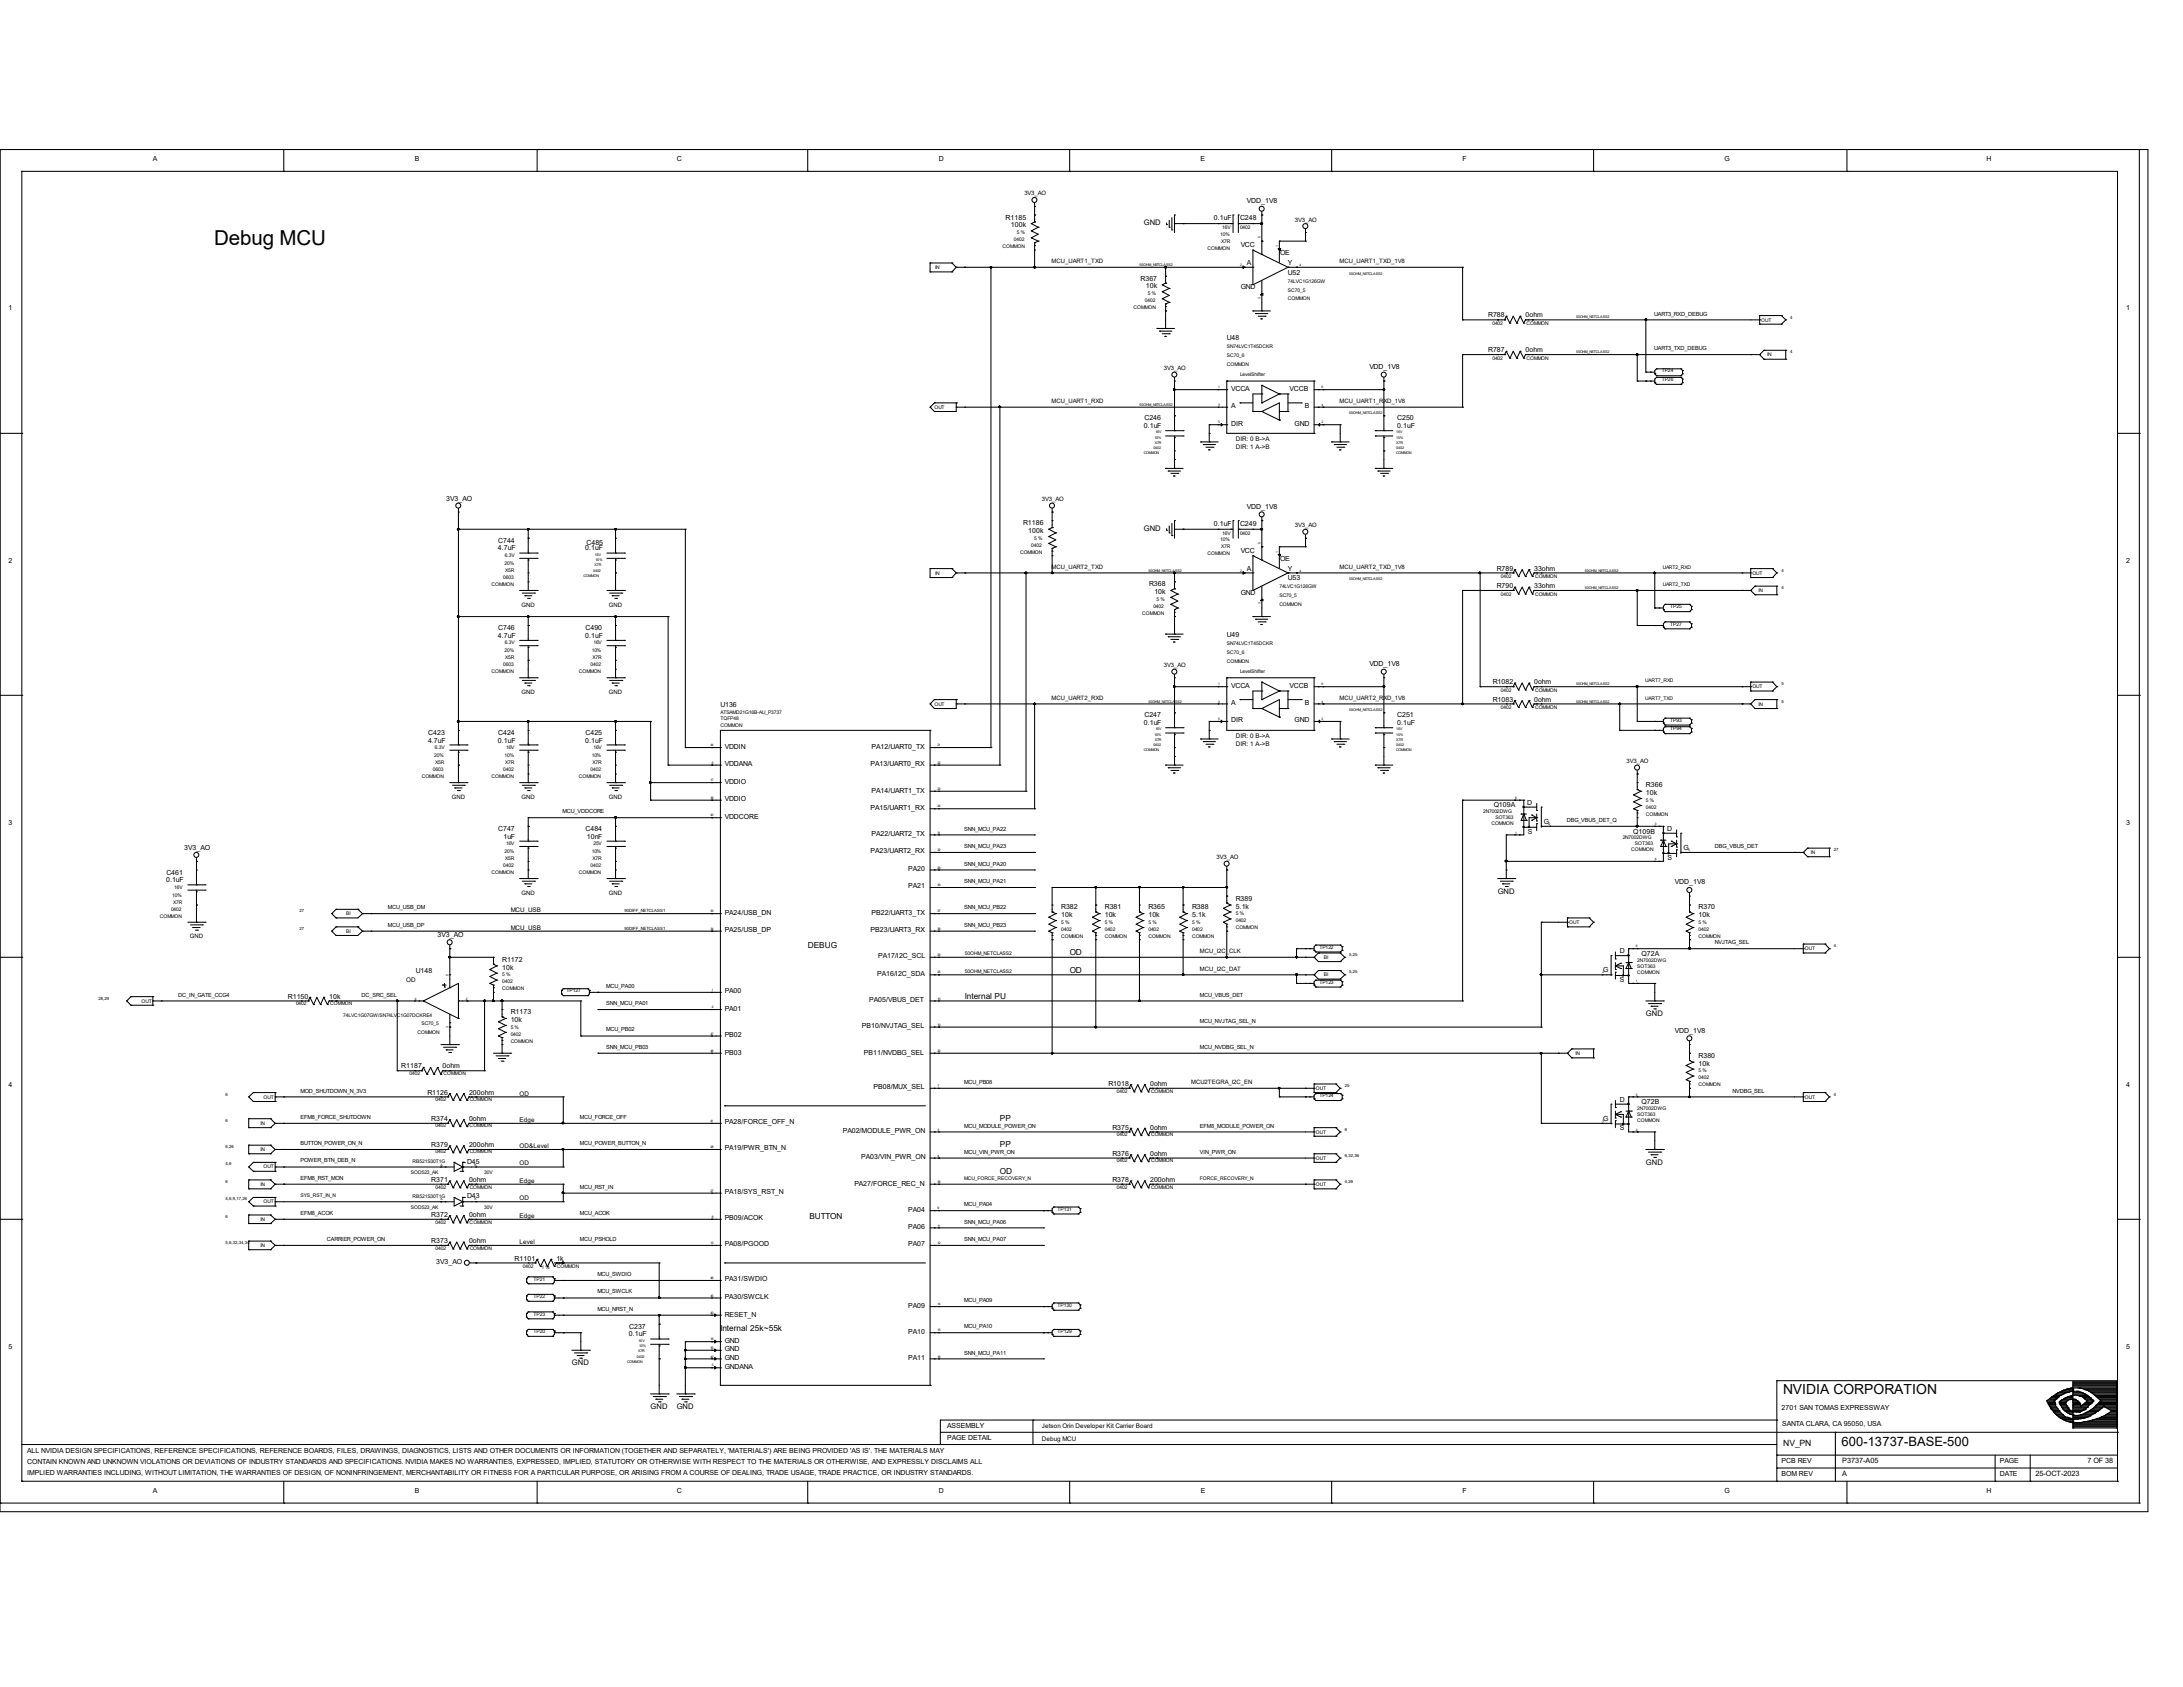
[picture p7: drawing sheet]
<svg xmlns="http://www.w3.org/2000/svg" width="279mm" height="216mm" viewBox="0 0 279 216" stroke-linecap="round" stroke-linejoin="round" font-family="sans-serif">
<defs><g id="words">
<text font-size="2.6" x="27.4" y="31.4">Debug MCU</text>
<text font-size="1.8" x="228.2" y="178.4">NVIDIA CORPORATION</text>
<text font-size="1.7" x="235.7" y="185.1">600-13737-BASE-500</text>
<g font-size="1.1">
<text x="103.4" y="121.3">DEBUG</text>
<text x="136.9" y="122.3">OD</text>
<text x="136.9" y="124.5">OD</text>
<text x="123.5" y="127.8">Internal PU</text>
<text x="128" y="143.5">PP</text>
<text x="128" y="146.9">PP</text>
<text x="103.6" y="156">BUTTON</text>
<text x="128" y="150.2">OD</text>
<text x="92.2" y="170.3">Internal 25k~55k</text>
<text x="228.2" y="185.1">NV_PN</text>
</g>
<g font-size="1">
<text x="146.4" y="28.8">GND</text>
<text x="146.4" y="67.9">GND</text>
<text x="191.7" y="114.4">GND</text>
<text x="210.7" y="130">GND</text>
<text x="210.7" y="149.1">GND</text>
<text x="73.2" y="174.8">GND</text>
<text x="83.3" y="180.3">GND</text>
<text x="86.6" y="180.3">GND</text>
</g>
<g font-size=".9">
<text x="19.6" y="20.6">A</text>
<text x="53.1" y="20.6">B</text>
<text x="86.6" y="20.6">C</text>
<text x="120.1" y="20.6">D</text>
<text x="153.7" y="20.6">E</text>
<text x="187.2" y="20.6">F</text>
<text x="220.7" y="20.6">G</text>
<text x="254.3" y="20.6">H</text>
<text x="128.7" y="28.1">R1185</text>
<text x="129.4" y="29.1">100k</text>
<text x="155.4" y="28.2">0.1uF</text>
<text x="158.7" y="28.2">C248</text>
<text x="159.6" y="26">VDD_1V8</text>
<text x="146" y="35.9">R367</text>
<text x="158.8" y="31.7">VCC</text>
<text x="159.6" y="33.9">A</text>
<text x="163.8" y="32.7">OE</text>
<text x="164.8" y="35.1">U52</text>
<text x="164.8" y="33.9">Y</text>
<text x="1.1" y="39.6">1</text>
<text x="146.6" y="36.9">10k</text>
<text x="158.8" y="37">GND</text>
<text x="190.5" y="40.6">R788</text>
<text x="195.2" y="40.6">0ohm</text>
<text x="272.1" y="39.6">1</text>
<text x="157" y="43.5">U48</text>
<text x="175.3" y="47.2">VDD_1V8</text>
<text x="190.5" y="45.1">R787</text>
<text x="195.2" y="45.1">0ohm</text>
<text x="146.5" y="53.8">C246</text>
<text x="157.6" y="50">VCCA</text>
<text x="157.6" y="52.2">A</text>
<text x="165.1" y="50">VCCB</text>
<text x="167" y="52.2">B</text>
<text x="178.8" y="53.8">C250</text>
<text x="146.4" y="54.8">0.1uF</text>
<text x="157.6" y="54.5">DIR</text>
<text x="165.7" y="54.5">GND</text>
<text x="178.8" y="54.8">0.1uF</text>
<text x="57.1" y="64.1">3V3_AO</text>
<text x="159.6" y="65.1">VDD_1V8</text>
<text x="63.7" y="70.4">4.7uF</text>
<text x="63.8" y="69.5">C744</text>
<text x="74.9" y="70.4">0.1uF</text>
<text x="75.1" y="69.8">C485</text>
<text x="130.9" y="67.2">R1186</text>
<text x="131.6" y="68.2">100k</text>
<text x="155.4" y="67.3">0.1uF</text>
<text x="158.7" y="67.3">C249</text>
<text x="158.8" y="70.8">VCC</text>
<text x="163.8" y="71.8">OE</text>
<text x="1.1" y="72">2</text>
<text x="147.1" y="75.1">R368</text>
<text x="147.7" y="76">10k</text>
<text x="158.8" y="76.2">GND</text>
<text x="159.6" y="73">A</text>
<text x="164.8" y="74.3">U53</text>
<text x="164.8" y="73">Y</text>
<text x="191.6" y="75.3">R790</text>
<text x="191.6" y="73">R789</text>
<text x="196.3" y="75.3">33ohm</text>
<text x="196.3" y="73">33ohm</text>
<text x="272.1" y="72">2</text>
<text x="63.7" y="81.6">4.7uF</text>
<text x="63.8" y="80.6">C746</text>
<text x="74.9" y="81.6">0.1uF</text>
<text x="74.9" y="80.6">C490</text>
<text x="157" y="81.5">U49</text>
<text x="157.6" y="88">VCCA</text>
<text x="165.1" y="88">VCCB</text>
<text x="175.3" y="85.2">VDD_1V8</text>
<text x="191.1" y="89.8">R1083</text>
<text x="191.1" y="87.5">R1082</text>
<text x="196.3" y="89.8">0ohm</text>
<text x="196.3" y="87.5">0ohm</text>
<text x="54.8" y="95">4.7uF</text>
<text x="54.8" y="94">C423</text>
<text x="63.7" y="95">0.1uF</text>
<text x="63.8" y="94">C424</text>
<text x="74.9" y="95">0.1uF</text>
<text x="74.9" y="94">C425</text>
<text x="92.2" y="90.5">U136</text>
<text x="92.8" y="95.8">VDDIN</text>
<text x="111.5" y="95.8">PA12/UART0_TX</text>
<text x="146.4" y="92.8">0.1uF</text>
<text x="146.5" y="91.8">C247</text>
<text x="157.6" y="90.3">A</text>
<text x="157.6" y="92.5">DIR</text>
<text x="165.7" y="92.5">GND</text>
<text x="167" y="90.3">B</text>
<text x="178.8" y="91.8">C251</text>
<text x="178.8" y="92.8">0.1uF</text>
<text x="92.8" y="98">VDDANA</text>
<text x="92.8" y="100.3">VDDIO</text>
<text x="111.4" y="98">PA13/UART0_RX</text>
<text x="111.5" y="101.4">PA14/UART1_TX</text>
<text x="210.7" y="100.8">R366</text>
<text x="210.7" y="101.7">10k</text>
<text x="1.1" y="105.5">3</text>
<text x="63.8" y="106.3">C747</text>
<text x="64.4" y="107.3">1uF</text>
<text x="74.9" y="106.3">C484</text>
<text x="75.1" y="107.3">10nF</text>
<text x="92.8" y="102.5">VDDIO</text>
<text x="92.8" y="104.8">VDDCORE</text>
<text x="111.4" y="103.6">PA15/UART1_RX</text>
<text x="111.5" y="107">PA22/UART2_TX</text>
<text x="191.2" y="103.3">Q109A</text>
<text x="195.5" y="103">D</text>
<text x="195.5" y="106.7">S</text>
<text x="197.6" y="105.5">G</text>
<text x="209" y="106.7">Q109B</text>
<text x="213.4" y="106.3">D</text>
<text x="272.1" y="105.5">3</text>
<text x="21.3" y="112.9">0.1uF</text>
<text x="21.3" y="111.9">C461</text>
<text x="23.6" y="108.8">3V3_AO</text>
<text x="111.4" y="109.2">PA23/UART2_RX</text>
<text x="116.2" y="111.5">PA20</text>
<text x="116.2" y="113.7">PA21</text>
<text x="213.4" y="110">S</text>
<text x="214.4" y="113.2">VDD_1V8</text>
<text x="215.5" y="108.8">G</text>
<text x="56" y="120">3V3_AO</text>
<text x="92.8" y="117.1">PA24/USB_DN</text>
<text x="92.8" y="119.3">PA25/USB_DP</text>
<text x="111.4" y="119.3">PB23/UART3_RX</text>
<text x="111.5" y="117.1">PB22/UART3_TX</text>
<text x="135.8" y="116.4">R382</text>
<text x="135.8" y="117.4">10k</text>
<text x="141.4" y="116.4">R381</text>
<text x="141.4" y="117.4">10k</text>
<text x="147" y="116.4">R365</text>
<text x="147" y="117.4">10k</text>
<text x="152.6" y="116.4">R388</text>
<text x="152.6" y="117.4">5.1k</text>
<text x="158.2" y="115.3">R389</text>
<text x="158.2" y="116.3">5.1k</text>
<text x="217.4" y="116.4">R370</text>
<text x="217.4" y="117.4">10k</text>
<text x="53.2" y="124.5">U148</text>
<text x="64.3" y="123.1">R1172</text>
<text x="64.3" y="124.1">10k</text>
<text x="112.3" y="124.9">PA16/I2C_SDA</text>
<text x="112.4" y="122.6">PA17/I2C_SCL</text>
<text x="205.2" y="124.4">G</text>
<text x="207.3" y="125.6">S</text>
<text x="207.3" y="122">D</text>
<text x="210.1" y="122.3">Q72A</text>
<text x="36.8" y="127.8">R1150</text>
<text x="42.1" y="127.8">10k</text>
<text x="65.4" y="129.8">R1173</text>
<text x="65.4" y="130.8">10k</text>
<text x="92.8" y="127.1">PA00</text>
<text x="92.8" y="129.4">PA01</text>
<text x="110.3" y="131.6">PB10/NVJTAG_SEL</text>
<text x="111.3" y="128.2">PA05/VBUS_DET</text>
<text x="51.4" y="136.7">R1187</text>
<text x="56.6" y="136.7">0ohm</text>
<text x="92.8" y="132.7">PB02</text>
<text x="92.8" y="135">PB03</text>
<text x="110.6" y="135">PB11/NVDBG_SEL</text>
<text x="214.4" y="132.2">VDD_1V8</text>
<text x="217.4" y="135.4">R380</text>
<text x="217.4" y="136.4">10k</text>
<text x="1.1" y="139.1">4</text>
<text x="54.7" y="140.1">R1126</text>
<text x="55.2" y="143.4">R374</text>
<text x="60" y="140.1">200ohm</text>
<text x="60" y="143.4">0ohm</text>
<text x="92.8" y="143.9">PA28/FORCE_OFF_N</text>
<text x="111.8" y="139.4">PB08/MUX_SEL</text>
<text x="141.9" y="139">R1018</text>
<text x="147.2" y="139">0ohm</text>
<text x="205.2" y="143.4">G</text>
<text x="207.3" y="141">D</text>
<text x="210.1" y="141.3">Q72B</text>
<text x="272.1" y="139.1">4</text>
<text x="55.2" y="146.8">R379</text>
<text x="59.8" y="148.9">D45</text>
<text x="60" y="146.8">200ohm</text>
<text x="92.8" y="147.2">PA19/PWR_BTN_N</text>
<text x="107.9" y="145">PA02/MODULE_PWR_ON</text>
<text x="110.2" y="148.3">PA03/VIN_PWR_ON</text>
<text x="142.4" y="147.9">R376</text>
<text x="142.4" y="144.6">R375</text>
<text x="147.2" y="144.6">0ohm</text>
<text x="147.2" y="147.9">0ohm</text>
<text x="207.3" y="144.7">S</text>
<text x="55.2" y="155.7">R372</text>
<text x="55.2" y="151.3">R371</text>
<text x="59.8" y="153.4">D43</text>
<text x="60" y="155.7">0ohm</text>
<text x="60" y="151.3">0ohm</text>
<text x="92.8" y="152.8">PA18/SYS_RST_N</text>
<text x="109.3" y="151.7">PA27/FORCE_REC_N</text>
<text x="116.2" y="155.1">PA04</text>
<text x="142.4" y="151.3">R378</text>
<text x="147.2" y="151.3">200ohm</text>
<text x="55.2" y="159.1">R373</text>
<text x="55.8" y="161.8">3V3_AO</text>
<text x="60" y="159.1">0ohm</text>
<text x="65.9" y="161.3">R1101</text>
<text x="71.2" y="161.3">1k</text>
<text x="92.8" y="156.2">PB09/ACOK</text>
<text x="92.8" y="159.5">PA08/PGOOD</text>
<text x="116.2" y="157.3">PA06</text>
<text x="116.2" y="159.5">PA07</text>
<text x="92.8" y="166.2">PA30/SWCLK</text>
<text x="92.8" y="164">PA31/SWDIO</text>
<text x="116.2" y="167.3">PA09</text>
<text x="1.1" y="172.6">5</text>
<text x="80.5" y="171">0.1uF</text>
<text x="80.5" y="170.1">C237</text>
<text x="92.8" y="171.8">GND</text>
<text x="92.8" y="172.9">GND</text>
<text x="92.8" y="168.5">RESET_N</text>
<text x="116.2" y="170.7">PA10</text>
<text x="272.1" y="172.6">5</text>
<text x="92.8" y="175.2">GNDANA</text>
<text x="92.8" y="174.1">GND</text>
<text x="116.2" y="174.1">PA11</text>
<text x="121.2" y="184.3">PAGE DETAIL</text>
<text x="121.2" y="182.8">ASSEMBLY</text>
<text x="228" y="180.4">2701 SAN TOMAS EXPRESSWAY</text>
<text x="228.1" y="182.5">SANTA CLARA, CA 95050, USA</text>
<text x="3.5" y="187.4">CONTAIN KNOWN AND UNKNOWN VIOLATIONS OR DEVIATIONS OF INDUSTRY STANDARDS AND SPECIFICATIONS. NVIDIA MAKES NO WARRANTIES, EXPRESSED, IMPLIED, STATUTORY OR OTHERWISE WITH RESPECT TO THE MATERIALS OR OTHERWISE, AND EXPRESSLY DISCLAIMS ALL</text>
<text x="3.5" y="186">ALL NVIDIA DESIGN SPECIFICATIONS, REFERENCE SPECIFICATIONS, REFERENCE BOARDS, FILES, DRAWINGS, DIAGNOSTICS, LISTS AND OTHER DOCUMENTS OR INFORMATION (TOGETHER AND SEPARATELY, 'MATERIALS') ARE BEING PROVIDED 'AS IS'. THE MATERIALS MAY</text>
<text x="3.5" y="188.8">IMPLIED WARRANTIES INCLUDING, WITHOUT LIMITATION, THE WARRANTIES OF DESIGN, OF NONINFRINGEMENT, MERCHANTABILITY OR FITNESS FOR A PARTICULAR PURPOSE, OR ARISING FROM A COURSE OF DEALING, TRADE USAGE, TRADE PRACTICE, OR INDUSTRY STANDARDS.</text>
<text x="19.6" y="191.1">A</text>
<text x="53.1" y="191.1">B</text>
<text x="86.6" y="191.1">C</text>
<text x="120.1" y="191.1">D</text>
<text x="153.7" y="191.1">E</text>
<text x="187.2" y="191.1">F</text>
<text x="220.7" y="191.1">G</text>
<text x="228" y="188.9">BOM REV</text>
<text x="228" y="187.2">PCB REV</text>
<text x="235.8" y="188.9">A</text>
<text x="235.8" y="187.2">P3737-A05</text>
<text x="254.3" y="191.1">H</text>
<text x="255.9" y="187.2">PAGE</text>
<text x="255.9" y="188.9">DATE</text>
<text x="260.5" y="188.9">25-OCT-2023</text>
<text x="267.2" y="187.2">7 OF 38</text>
</g>
<g font-size=".8">
<text x="131.1" y="25">3V3_AO</text>
<text x="165.7" y="28.4">3V3_AO</text>
<text x="134.6" y="33.7">MCU_UART1_TXD</text>
<text x="171.4" y="33.7">MCU_UART1_TXD_1V8</text>
<text x="149" y="47.3">3V3_AO</text>
<text x="134.6" y="51.6">MCU_UART1_RXD</text>
<text x="171.4" y="51.6">MCU_UART1_RXD_1V8</text>
<text x="158.2" y="57.5">DIR: 1 A-&gt;B</text>
<text x="158.2" y="56.4">DIR: 0 B-&gt;A</text>
<text x="133.3" y="64.1">3V3_AO</text>
<text x="165.7" y="67.5">3V3_AO</text>
<text x="66.8" y="77.6">GND</text>
<text x="77.9" y="77.6">GND</text>
<text x="134.6" y="72.8">MCU_UART2_TXD</text>
<text x="171.4" y="72.8">MCU_UART2_TXD_1V8</text>
<text x="66.8" y="88.8">GND</text>
<text x="77.9" y="88.8">GND</text>
<text x="134.6" y="89.5">MCU_UART2_RXD</text>
<text x="149" y="85.3">3V3_AO</text>
<text x="171.4" y="89.5">MCU_UART2_RXD_1V8</text>
<text x="158.2" y="94.4">DIR: 0 B-&gt;A</text>
<text x="158.2" y="95.5">DIR: 1 A-&gt;B</text>
<text x="208.2" y="97.6">3V3_AO</text>
<text x="57.8" y="102.2">GND</text>
<text x="66.8" y="102.2">GND</text>
<text x="77.9" y="102.2">GND</text>
<text x="155.7" y="109.9">3V3_AO</text>
<text x="65.4" y="116.8">MCU_USB</text>
<text x="65.4" y="119">MCU_USB</text>
<text x="66.8" y="114.5">GND</text>
<text x="77.9" y="114.5">GND</text>
<text x="24.3" y="120.1">GND</text>
<text x="52" y="125.7">OD</text>
<text x="153.6" y="122">MCU_I2C_CLK</text>
<text x="153.6" y="124.2">MCU_I2C_DAT</text>
<text x="66.5" y="140.2">OD</text>
<text x="66.5" y="143.6">Edge</text>
<text x="152.4" y="138.7">MCU2TEGRA_I2C_EN</text>
<text x="66.5" y="146.9">OD&amp;Level</text>
<text x="66.5" y="149.1">OD</text>
<text x="66.5" y="151.4">Edge</text>
<text x="66.5" y="153.6">OD</text>
<text x="66.5" y="155.9">Edge</text>
<text x="66.5" y="159.2">Level</text>
<text x="133.3" y="182.8">Jetson Orin Developer Kit Carrier Board</text>
<text x="133.3" y="184.4">Debug MCU</text>
</g>
<g font-size=".7">
<text x="211.7" y="40.4">UART3_RXD_DEBUG</text>
<text x="211.7" y="44.8">UART3_TXD_DEBUG</text>
<text x="72" y="104.1">MCU_VDDCORE</text>
<text x="123.4" y="106.3">SNN_MCU_PA22</text>
<text x="200.5" y="105.2">DBG_VBUS_DET_Q</text>
<text x="123.4" y="110.8">SNN_MCU_PA20</text>
<text x="123.4" y="113">SNN_MCU_PA21</text>
<text x="123.4" y="108.5">SNN_MCU_PA23</text>
<text x="219.5" y="108.5">DBG_VBUS_DET</text>
<text x="49.7" y="116.4">MCU_USB_DM</text>
<text x="49.7" y="118.6">MCU_USB_DP</text>
<text x="123.4" y="116.4">SNN_MCU_PB22</text>
<text x="123.4" y="118.6">SNN_MCU_PB23</text>
<text x="219.5" y="120.8">NVJTAG_SEL</text>
<text x="22.8" y="127.6">DC_IN_GATE_CCG4</text>
<text x="46.3" y="127.6">DC_SRC_SEL</text>
<text x="77.6" y="126.4">MCU_PA00</text>
<text x="77.6" y="132">MCU_PB02</text>
<text x="77.6" y="128.7">SNN_MCU_PA01</text>
<text x="153.6" y="130.9">MCU_NVJTAG_SEL_N</text>
<text x="153.6" y="127.6">MCU_VBUS_DET</text>
<text x="77.6" y="134.2">SNN_MCU_PB03</text>
<text x="153.6" y="134.2">MCU_NVDBG_SEL_N</text>
<text x="38.5" y="143.2">EFM8_FORCE_SHUTDOWN</text>
<text x="38.5" y="139.8">MOD_SHUTDOWN_N_3V3</text>
<text x="74.2" y="143.2">MCU_FORCE_OFF</text>
<text x="123.4" y="138.7">MCU_PB08</text>
<text x="221.7" y="139.8">NVDBG_SEL</text>
<text x="38.5" y="146.6">BUTTON_POWER_ON_N</text>
<text x="38.5" y="148.8">POWER_BTN_DEB_N</text>
<text x="74.2" y="146.6">MCU_POWER_BUTTON_N</text>
<text x="123.4" y="144.3">MCU_MODULE_POWER_ON</text>
<text x="123.4" y="147.7">MCU_VIN_PWR_ON</text>
<text x="153.6" y="144.3">EFM8_MODULE_POWER_ON</text>
<text x="153.6" y="147.7">VIN_PWR_ON</text>
<text x="38.5" y="155.5">EFM8_ACOK</text>
<text x="38.5" y="151">EFM8_RST_MON</text>
<text x="74.2" y="155.5">MCU_ACOK</text>
<text x="74.2" y="152.1">MCU_RST_IN</text>
<text x="123.4" y="154.3">MCU_PA04</text>
<text x="41.8" y="158.8">CARRIER_POWER_ON</text>
<text x="74.2" y="158.8">MCU_PSHOLD</text>
<text x="123.4" y="156.6">SNN_MCU_PA06</text>
<text x="123.4" y="158.8">SNN_MCU_PA07</text>
<text x="76.5" y="167.8">MCU_NRST_N</text>
<text x="76.5" y="165.5">MCU_SWCLK</text>
<text x="76.5" y="163.3">MCU_SWDIO</text>
<text x="123.4" y="166.7">MCU_PA09</text>
<text x="123.4" y="170">MCU_PA10</text>
<text x="123.4" y="173.4">SNN_MCU_PA11</text>
</g>
<g font-size=".6">
<text x="130.1" y="30">5 %</text>
<text x="156.4" y="29.3">16V</text>
<text x="158.7" y="29.3">0402</text>
<text x="119.7" y="34.4">IN</text>
<text x="128.3" y="31.8">COMMON</text>
<text x="129.8" y="30.9">0402</text>
<text x="154.6" y="32">COMMON</text>
<text x="156.2" y="30.2">10%</text>
<text x="156.3" y="31.1">X7R</text>
<text x="145.1" y="39.6">COMMON</text>
<text x="146.5" y="38.7">0402</text>
<text x="146.9" y="37.8">5 %</text>
<text x="164.8" y="37.3">SC70_5</text>
<text x="164.8" y="38.4">COMMON</text>
<text x="164.8" y="36.2">74LVC1G126GW</text>
<text x="191" y="41.6">0402</text>
<text x="195.4" y="41.6">COMMON</text>
<text x="225.4" y="41.1">OUT</text>
<text x="229.1" y="40.8">4</text>
<text x="157" y="46.8">COMMON</text>
<text x="157" y="45.7">SC70_6</text>
<text x="157" y="44.6">SN74LVC1T45DCKR</text>
<text x="191" y="46.1">0402</text>
<text x="195.4" y="46.1">COMMON</text>
<text x="212.7" y="47.7">TP24</text>
<text x="226.2" y="45.6">IN</text>
<text x="229.1" y="45.2">4</text>
<text x="119.6" y="52.3">OUT</text>
<text x="158.7" y="48.1">LevelShifter</text>
<text x="212.7" y="48.8">TP26</text>
<text x="64.6" y="71.3">6.3V</text>
<text x="130.6" y="70.9">COMMON</text>
<text x="132" y="70">0402</text>
<text x="132.4" y="69.1">5 %</text>
<text x="154.6" y="71.1">COMMON</text>
<text x="156.2" y="69.3">10%</text>
<text x="156.3" y="70.2">X7R</text>
<text x="156.4" y="68.4">16V</text>
<text x="158.7" y="68.4">0402</text>
<text x="62.9" y="75">COMMON</text>
<text x="64.4" y="74.1">0603</text>
<text x="64.6" y="72.3">20%</text>
<text x="64.6" y="73.2">X5R</text>
<text x="119.7" y="73.5">IN</text>
<text x="147.6" y="77.8">0402</text>
<text x="148" y="76.9">5 %</text>
<text x="163.7" y="77.6">COMMON</text>
<text x="163.7" y="75.3">74LVC1G126GW</text>
<text x="163.7" y="76.5">SC70_5</text>
<text x="192.1" y="76.2">0402</text>
<text x="192.1" y="74">0402</text>
<text x="196.5" y="76.2">COMMON</text>
<text x="196.5" y="74">COMMON</text>
<text x="212.8" y="72.8">UART2_RXD</text>
<text x="212.8" y="75">UART2_TXD</text>
<text x="213.8" y="77.9">TP25</text>
<text x="224.3" y="73.5">OUT</text>
<text x="225.1" y="75.8">IN</text>
<text x="228" y="75.4">4</text>
<text x="228" y="73.2">4</text>
<text x="64.6" y="83.5">20%</text>
<text x="64.6" y="82.5">6.3V</text>
<text x="75.7" y="83.5">10%</text>
<text x="75.9" y="82.5">16V</text>
<text x="146.2" y="78.7">COMMON</text>
<text x="157" y="82.6">SN74LVC1T45DCKR</text>
<text x="157" y="83.7">SC70_6</text>
<text x="213.8" y="80.1">TP27</text>
<text x="62.9" y="86.1">COMMON</text>
<text x="64.4" y="85.3">0603</text>
<text x="64.6" y="84.4">X5R</text>
<text x="74.1" y="86.1">COMMON</text>
<text x="75.6" y="85.3">0402</text>
<text x="75.8" y="84.4">X7R</text>
<text x="157" y="84.8">COMMON</text>
<text x="158.7" y="86.1">LevelShifter</text>
<text x="192.1" y="88.5">0402</text>
<text x="196.5" y="88.5">COMMON</text>
<text x="210.6" y="87.3">UART7_RXD</text>
<text x="210.6" y="89.5">UART7_TXD</text>
<text x="224.3" y="88.1">OUT</text>
<text x="228" y="89.9">5</text>
<text x="228" y="87.7">5</text>
<text x="55.7" y="95.9">6.3V</text>
<text x="64.8" y="95.9">16V</text>
<text x="75.9" y="95.9">16V</text>
<text x="92.2" y="91.3">ATSAMD21G16B-AU_P3737</text>
<text x="92.2" y="93.1">COMMON</text>
<text x="92.2" y="92.2">TQFP48</text>
<text x="119.6" y="90.3">OUT</text>
<text x="192.1" y="90.8">0402</text>
<text x="196.5" y="90.8">COMMON</text>
<text x="213.8" y="93.5">TP94</text>
<text x="213.8" y="92.4">TP93</text>
<text x="225.1" y="90.3">IN</text>
<text x="54" y="99.6">COMMON</text>
<text x="55.4" y="98.7">0603</text>
<text x="55.6" y="96.9">20%</text>
<text x="55.7" y="97.8">X5R</text>
<text x="62.9" y="99.6">COMMON</text>
<text x="64.4" y="98.7">0402</text>
<text x="64.6" y="96.9">10%</text>
<text x="64.6" y="97.8">X7R</text>
<text x="74.1" y="99.6">COMMON</text>
<text x="75.6" y="98.7">0402</text>
<text x="75.7" y="96.9">10%</text>
<text x="75.8" y="97.8">X7R</text>
<text x="189.8" y="104.1">2N7002DWG</text>
<text x="190.9" y="105.6">COMMON</text>
<text x="191.4" y="104.8">SOT363</text>
<text x="207.7" y="107.4">2N7002DWG</text>
<text x="210.7" y="104.4">COMMON</text>
<text x="210.7" y="103.5">0402</text>
<text x="210.7" y="102.6">5 %</text>
<text x="22.3" y="113.8">16V</text>
<text x="62.9" y="111.9">COMMON</text>
<text x="64.4" y="111">0402</text>
<text x="64.6" y="109.2">20%</text>
<text x="64.6" y="110.1">X5R</text>
<text x="64.8" y="108.2">16V</text>
<text x="74.1" y="111.9">COMMON</text>
<text x="75.6" y="111">0402</text>
<text x="75.7" y="109.2">10%</text>
<text x="75.8" y="110.1">X7R</text>
<text x="75.9" y="108.2">25V</text>
<text x="208.8" y="109">COMMON</text>
<text x="209.3" y="108.2">SOT363</text>
<text x="231.8" y="109.3">IN</text>
<text x="234.7" y="108.9">27</text>
<text x="20.4" y="117.5">COMMON</text>
<text x="21.9" y="116.6">0402</text>
<text x="22.1" y="114.8">10%</text>
<text x="22.2" y="115.7">X7R</text>
<text x="38.4" y="119">27</text>
<text x="38.4" y="116.8">27</text>
<text x="44.3" y="119.4">BI</text>
<text x="44.3" y="117.1">BI</text>
<text x="79.9" y="116.8">90DIFF_NETCLASS1</text>
<text x="79.9" y="119">90DIFF_NETCLASS1</text>
<text x="135.8" y="118.2">5 %</text>
<text x="135.8" y="119.1">0402</text>
<text x="141.4" y="118.2">5 %</text>
<text x="141.4" y="119.1">0402</text>
<text x="147" y="118.2">5 %</text>
<text x="147" y="119.1">0402</text>
<text x="152.6" y="119.1">0402</text>
<text x="152.6" y="118.2">5 %</text>
<text x="158.2" y="118.9">COMMON</text>
<text x="158.2" y="118">0402</text>
<text x="158.2" y="117.1">5 %</text>
<text x="200.8" y="118.2">OUT</text>
<text x="217.4" y="119.1">0402</text>
<text x="217.4" y="118.2">5 %</text>
<text x="64.3" y="125">5 %</text>
<text x="64.3" y="125.9">0402</text>
<text x="123.5" y="122.3">50OHM_NETCLASS2</text>
<text x="123.5" y="124.5">50OHM_NETCLASS2</text>
<text x="135.8" y="120">COMMON</text>
<text x="141.4" y="120">COMMON</text>
<text x="147" y="120">COMMON</text>
<text x="152.6" y="120">COMMON</text>
<text x="168.9" y="125.9">TP123</text>
<text x="168.9" y="121.4">TP122</text>
<text x="169.4" y="125">BI</text>
<text x="169.4" y="122.7">BI</text>
<text x="172.7" y="124.6">5,25</text>
<text x="172.7" y="122.3">5,25</text>
<text x="209.5" y="123.1">2N7002DWG</text>
<text x="209.5" y="123.8">SOT363</text>
<text x="209.5" y="124.6">COMMON</text>
<text x="217.4" y="120">COMMON</text>
<text x="231" y="121.6">OUT</text>
<text x="234.7" y="121.2">4</text>
<text x="12.6" y="127.9">28,29</text>
<text x="18.1" y="128.3">OUT</text>
<text x="37.9" y="128.7">0402</text>
<text x="42.2" y="128.7">COMMON</text>
<text x="43.9" y="130.1">74LVC1G07GW/SN74LVC1G07DCKRE4</text>
<text x="53.9" y="131.2">SC70_5</text>
<text x="64.3" y="126.7">COMMON</text>
<text x="65.4" y="131.7">5 %</text>
<text x="72.5" y="127">TP127</text>
<text x="52.4" y="137.6">0402</text>
<text x="53.4" y="132.3">COMMON</text>
<text x="56.8" y="137.6">COMMON</text>
<text x="65.4" y="133.4">COMMON</text>
<text x="65.4" y="132.5">0402</text>
<text x="201.6" y="135">IN</text>
<text x="217.4" y="137.2">5 %</text>
<text x="28.9" y="143.6">6</text>
<text x="28.9" y="140.2">6</text>
<text x="33.4" y="143.9">IN</text>
<text x="33.7" y="140.6">OUT</text>
<text x="55.8" y="140.9">0402</text>
<text x="60.1" y="140.9">COMMON</text>
<text x="143" y="139.8">0402</text>
<text x="147.3" y="139.8">COMMON</text>
<text x="168.4" y="139.5">OUT</text>
<text x="168.9" y="140.4">TP124</text>
<text x="172.1" y="139.1">25</text>
<text x="209.5" y="142.8">SOT363</text>
<text x="209.5" y="142">2N7002DWG</text>
<text x="209.5" y="143.6">COMMON</text>
<text x="217.4" y="139">COMMON</text>
<text x="217.4" y="138.1">0402</text>
<text x="231" y="140.6">OUT</text>
<text x="234.7" y="140.2">4</text>
<text x="28.9" y="149.1">4,6</text>
<text x="28.9" y="146.9">6,26</text>
<text x="33.4" y="147.3">IN</text>
<text x="33.7" y="149.5">OUT</text>
<text x="52.8" y="148.9">RB521S30T1G</text>
<text x="55.8" y="147.6">0402</text>
<text x="55.8" y="144.3">0402</text>
<text x="60.1" y="144.3">COMMON</text>
<text x="60.1" y="147.6">COMMON</text>
<text x="143" y="148.8">0402</text>
<text x="143" y="145.4">0402</text>
<text x="147.3" y="148.8">COMMON</text>
<text x="147.3" y="145.4">COMMON</text>
<text x="168.4" y="148.4">OUT</text>
<text x="168.4" y="145.1">OUT</text>
<text x="172.1" y="148">6,32,36</text>
<text x="172.1" y="144.7">6</text>
<text x="28.9" y="155.9">6</text>
<text x="28.9" y="153.6">4,6,9,17,26</text>
<text x="28.9" y="151.4">6</text>
<text x="33.4" y="151.8">IN</text>
<text x="33.7" y="154">OUT</text>
<text x="38.5" y="153.2">SYS_RST_IN_N</text>
<text x="52.6" y="154.7">SOD523_AK</text>
<text x="52.6" y="150.2">SOD523_AK</text>
<text x="52.8" y="153.3">RB521S30T1G</text>
<text x="55.8" y="152.1">0402</text>
<text x="60.1" y="152.1">COMMON</text>
<text x="62" y="154.7">30V</text>
<text x="62" y="150.2">30V</text>
<text x="123.4" y="151">MCU_FORCE_RECOVERY_N</text>
<text x="135.3" y="154.9">TP131</text>
<text x="143" y="152.1">0402</text>
<text x="147.3" y="152.1">COMMON</text>
<text x="153.6" y="151">FORCE_RECOVERY_N</text>
<text x="168.4" y="151.8">OUT</text>
<text x="172.1" y="151.4">4,26</text>
<text x="28.9" y="159.2">5,6,32,34,34</text>
<text x="33.4" y="159.6">IN</text>
<text x="33.4" y="156.3">IN</text>
<text x="55.8" y="159.9">0402</text>
<text x="55.8" y="156.6">0402</text>
<text x="60.1" y="156.6">COMMON</text>
<text x="60.1" y="159.9">COMMON</text>
<text x="66.9" y="162.3">0402</text>
<text x="68.3" y="166.1">TP22</text>
<text x="68.3" y="163.9">TP21</text>
<text x="69.3" y="162.4">1 %</text>
<text x="71.3" y="162.3">COMMON</text>
<text x="135.3" y="167.3">TP130</text>
<text x="68.3" y="170.6">TP20</text>
<text x="68.3" y="168.4">TP23</text>
<text x="135.3" y="170.6">TP129</text>
</g>
<g font-size=".5">
<text x="145.8" y="34">50OHM_NETCLASS2</text>
<text x="172.7" y="35.1">50OHM_NETCLASS2</text>
<text x="201.7" y="40.7">50OHM_NETCLASS2</text>
<text x="201.7" y="45.2">50OHM_NETCLASS2</text>
<text x="145.8" y="51.9">50OHM_NETCLASS2</text>
<text x="172.7" y="53">50OHM_NETCLASS2</text>
<text x="146.4" y="58.2">COMMON</text>
<text x="147.6" y="57.5">0402</text>
<text x="147.7" y="56.1">10%</text>
<text x="147.8" y="56.8">X7R</text>
<text x="147.9" y="55.5">16V</text>
<text x="178.7" y="56.8">X7R</text>
<text x="178.7" y="55.5">16V</text>
<text x="178.7" y="56.1">10%</text>
<text x="178.7" y="58.2">COMMON</text>
<text x="178.7" y="57.5">0402</text>
<text x="76.1" y="71.1">16V</text>
<text x="76.2" y="71.8">10%</text>
<text x="74.7" y="73.8">COMMON</text>
<text x="75.9" y="73.2">0402</text>
<text x="76.1" y="72.5">X7R</text>
<text x="147" y="73.2">50OHM_NETCLASS2</text>
<text x="172.7" y="74.3">50OHM_NETCLASS2</text>
<text x="202.9" y="73.2">50OHM_NETCLASS2</text>
<text x="202.9" y="75.4">50OHM_NETCLASS2</text>
<text x="147" y="89.9">50OHM_NETCLASS2</text>
<text x="201.7" y="87.7">50OHM_NETCLASS2</text>
<text x="201.7" y="89.9">50OHM_NETCLASS2</text>
<text x="147.6" y="95.5">0402</text>
<text x="147.7" y="94.1">10%</text>
<text x="147.8" y="94.8">X7R</text>
<text x="147.9" y="93.5">16V</text>
<text x="172.7" y="91">50OHM_NETCLASS2</text>
<text x="178.7" y="94.8">X7R</text>
<text x="178.7" y="93.5">16V</text>
<text x="178.7" y="94.1">10%</text>
<text x="178.7" y="95.5">0402</text>
<text x="146.4" y="96.1">COMMON</text>
<text x="178.7" y="96.1">COMMON</text>
<text x="81.5" y="173.7">0402</text>
<text x="81.7" y="173.1">X7R</text>
<text x="81.7" y="171.7">16V</text>
<text x="81.8" y="172.4">10%</text>
<text x="80.3" y="174.4">COMMON</text>
</g>
<g font-size=".4">
<text x="158.7" y="34">2</text>
<text x="161.3" y="30.5" transform="rotate(-90 161.3 30.5)">5</text>
<text x="163.6" y="31.6" transform="rotate(-90 163.6 31.6)">1</text>
<text x="166.3" y="34">4</text>
<text x="161.3" y="38.2" transform="rotate(-90 161.3 38.2)">3</text>
<text x="155.9" y="49.7">1</text>
<text x="155.9" y="51.9">3</text>
<text x="169.1" y="51.9">4</text>
<text x="169.1" y="49.7">6</text>
<text x="155.9" y="54.2">5</text>
<text x="169.1" y="54.2">2</text>
<text x="161.3" y="69.6" transform="rotate(-90 161.3 69.6)">5</text>
<text x="163.6" y="70.7" transform="rotate(-90 163.6 70.7)">1</text>
<text x="158.7" y="73.2">2</text>
<text x="161.3" y="77.3" transform="rotate(-90 161.3 77.3)">3</text>
<text x="166.3" y="73.2">4</text>
<text x="155.9" y="87.7">1</text>
<text x="155.9" y="89.9">3</text>
<text x="169.1" y="89.9">4</text>
<text x="169.1" y="87.7">6</text>
<text x="90.9" y="95.5">44</text>
<text x="120" y="95.5">21</text>
<text x="155.9" y="92.2">5</text>
<text x="169.1" y="92.2">2</text>
<text x="90.9" y="100">17</text>
<text x="91.1" y="97.7">6</text>
<text x="120" y="97.7">22</text>
<text x="120" y="101.1">23</text>
<text x="90.9" y="102.2">36</text>
<text x="90.9" y="104.5">43</text>
<text x="120" y="103.3">24</text>
<text x="120" y="106.7">31</text>
<text x="193.9" y="106.7">1</text>
<text x="193.9" y="102.2">6</text>
<text x="198.2" y="105.6">2</text>
<text x="211.8" y="105.6">3</text>
<text x="120" y="111.2">29</text>
<text x="120" y="113.4">30</text>
<text x="120" y="108.9">32</text>
<text x="211.8" y="110.1">4</text>
<text x="216.1" y="108.9">5</text>
<text x="90.9" y="116.8">33</text>
<text x="90.9" y="119">34</text>
<text x="120" y="116.8">37</text>
<text x="120" y="119">38</text>
<text x="57.4" y="124.9" transform="rotate(-90 57.4 124.9)">5</text>
<text x="120" y="124.6">25</text>
<text x="120" y="122.3">26</text>
<text x="205.1" y="124.6">2</text>
<text x="209.4" y="125.7">1</text>
<text x="209.4" y="121.2">6</text>
<text x="53.1" y="127.9">4</text>
<text x="57.4" y="131.5" transform="rotate(-90 57.4 131.5)">3</text>
<text x="59.6" y="127.9">2</text>
<text x="91.1" y="126.8">1</text>
<text x="91.1" y="129">2</text>
<text x="120" y="127.9">10</text>
<text x="120" y="131.3">19</text>
<text x="90.9" y="132.4">47</text>
<text x="90.9" y="134.6">48</text>
<text x="120" y="134.6">20</text>
<text x="90.9" y="143.6">41</text>
<text x="120" y="139.1">7</text>
<text x="205.1" y="143.6">5</text>
<text x="209.4" y="140.2">3</text>
<text x="56.4" y="149.2">A</text>
<text x="60.7" y="149.2">K</text>
<text x="90.9" y="146.9">28</text>
<text x="120" y="144.7">3</text>
<text x="120" y="148">4</text>
<text x="209.4" y="144.7">4</text>
<text x="56.4" y="153.6">A</text>
<text x="60.7" y="153.6">K</text>
<text x="90.9" y="152.5">27</text>
<text x="91.1" y="155.9">8</text>
<text x="120" y="154.8">9</text>
<text x="120" y="151.4">39</text>
<text x="90.9" y="159.2">13</text>
<text x="120" y="157">11</text>
<text x="120" y="159.2">12</text>
<text x="90.9" y="165.9">45</text>
<text x="90.9" y="163.7">46</text>
<text x="120" y="167">14</text>
<text x="90.9" y="171.5">18</text>
<text x="90.9" y="172.6">35</text>
<text x="90.9" y="168.1">40</text>
<text x="90.9" y="173.7">42</text>
<text x="120" y="170.4">15</text>
<text x="120" y="173.7">16</text>
<text x="91.1" y="174.9">5</text>
</g>
</g></defs>
<g fill="none" stroke="#000" stroke-width=".13">
<path d="M0 19.1h.1M0 19.1h274.9v174.4h-274.9zM36.3 19.1v2.8M68.7 19.1v2.8M103.4 19.1v2.8M136.9 19.1v2.8M170.4 19.1v2.8M204 19.1v2.8M236.4 19.1v2.8M273.8 19.1v173.3M2.8 21.9h.1M2.8 21.9h268.2v167.7"/>
<path d="M2.8 21.9v167.7M36.3 21.9h.1M68.7 21.9h.1M103.4 21.9h.1M119 33.7h.1M119 34.8h.1M119 33.7v1.1M119 33.7h2.8M119 34.8h2.8M121.8 34.8h.1M121.8 33.7h.1M121.8 33.7l.6 .5"/>
<path d="M122.4 34.2h.1M122.4 34.2l-.6 .6M122.4 34.2h38M123.5 34.2h.1M126.8 34.2h.1M126.8 34.2v61.5M132 30.4h.1M132 28.6h.1M132 29.5h.1M132 30.4l.9 .5M132 29.5l.9 .5-.9 .4M132 28.6l.9 .5"/>
<path d="M132.4 26.4h.1M132.4 31.4h.1M132.4 31.1h.1M132.4 28.4h.1M132.4 27.5h.1M132.4 32h.1M132.4 34.2h.1M132.4 26v2.4M132.4 31.1v3.1M132.4 28.4l-.4 .2M132.9 30.9h.1M132.9 29.1h.1"/>
<path d="M132.9 30.9l-.5 .2M132.9 29.1l-.9 .4M136.9 21.9h.1M148.8 38.2h.1M148.8 36.4h.1M148.8 37.3h.1M148.8 38.2l.8 .5M148.8 37.3l.8 .5-.8 .4M148.8 36.4l.8 .5M149.2 39.2h.1M149.2 38.9h.1M149.2 36.2h.1"/>
<path d="M149.2 35.3h.1M149.2 39.8h.1M149.2 34.2h.1M149.2 34.2v2M149.2 38.9v3.1M149.2 36.2l-.4 .2M149.3 28.7h.1M149.3 28.5v.2M149.6 29.1h.1M149.6 38.7h.1M149.6 36.9h.1M149.6 28.2v.9"/>
<path d="M149.6 38.7l-.4 .2M149.6 36.9l-.8 .4M150 29.4h.1M150 27.9v1.5M150.3 27.5h.1M150.3 27.5v2.3M150.3 28.6h7.5M151.4 28.6h.1M155.9 28.6h.1M157.6 28.6h.1M157.8 27.5h.1M157.8 27.5v2.3"/>
<path d="M158.5 28.6h.1M158.5 27.5h.1M158.5 28.6h3M158.5 27.5v2.3M159.3 34.2h.1M160.4 39.8h.1M160.4 28.6h.1M160.4 34.2h.1M160.4 32h.1M160.4 39.8h2.2M160.4 32v4.4l4.4-2.2M160.4 32l4.4 2.2"/>
<path d="M161.5 39.8h.1M161.5 27.5h.1M161.5 37.6h.1M161.5 32.6h.1M161.5 30.9h.1M161.5 28.6h.1M161.5 27.1v5.5M161.5 35.9v3.9M163.7 32h.1M163.7 30.9h.1M163.7 30.9v2.7M163.7 30.9h3.4"/>
<path d="M164.8 34.2h.1M164.8 34.2h22.4M165.9 34.2h.1M167.1 29.8h.1M167.1 30.9h.1M167.1 29.3v1.6M170.4 21.9h.1M187.2 34.2h.1M187.2 34.2v6.7M204 21.9h.1M236.4 21.9h.1M0 55.5h2.8"/>
<path d="M2.8 55.5h.1M119 52.1h.1M119 52.1l.6 .6M119.6 51.6h.1M119.6 52.7h.1M119.6 51.6h2.8M119.6 51.6l-.6 .5M122.4 51.6h.1M122.4 52.1h.1M122.4 51.6v1.1h-2.8M122.4 52.1h34.6M123.5 52.1h.1"/>
<path d="M128 52.1h.1M128 52.1v45.8M148.1 42h.1M148.1 42h2.2M148.4 42.4h.1M148.4 42.4h1.6M148.8 42.7h.8M149.1 43.1h.1M149.1 43.1h.2M149.2 42h.1M149.2 59.9h.1M149.2 59.9h2.2"/>
<path d="M149.2 55.1h2.2M149.2 55.8h2.2M149.6 42.7h.1M150.3 59.9h.1M150.3 48.8h.1M150.3 56h.1M150.3 55.1h.1M150.3 53.2h.1M150.3 57.7h.1M150.3 49.9h.1M150.3 58.8h.1M150.3 48.3v6.8"/>
<path d="M150.3 55.8v4.1M150.3 49.9h6.7M151.4 55.1h.1M151.4 55.8h.1M153.7 56.6h.1M153.7 56.6h2.2M154 56.9h.1M154 56.9h1.6M154.3 57.2h.9M154.7 57.6h.1M154.7 57.6h.2M154.8 56.6h.1"/>
<path d="M154.8 54.4h.1M154.8 55.5h.1M154.8 54.4v2.2M154.8 54.4h2.2M155.2 57.2h.1M155.9 49.9h.1M155.9 52.1h.1M155.9 54.4h.1M157 54.4h.1M157 52.1h.1M157 49.9h.1M157 48.8h.1"/>
<path d="M157 48.8v6.7h11.2M157 48.8h11.2M158.7 51.6h.1M158.7 51.6h1.7M160.4 52.7h.1M160.4 52.7h1.1M160.7 40.1h.1M160.7 40.1h1.6M161 40.5h.9M161.4 40.8h.1M161.4 40.8h.2M161.5 50.4h.1"/>
<path d="M161.5 52.7h.1M161.5 51.6h.1M161.5 49.3h.1M161.5 49.3v2.3M161.5 50.4h-1.1v2.3M161.5 52.7l2.2-1.1v2.2M161.5 52.7l2.2 1.1M161.5 49.3l2.2 1.1M161.9 40.5h.1M163.7 53.8h.1M163.7 50.4h.1M163.7 52.7h1.1"/>
<path d="M163.7 50.4h1.1M163.7 50.4l-2.2 1.2M164.8 52.7h.1M164.8 50.4h.1M164.8 51.6h1.7M164.8 50.4v2.3M166.5 51.6h.1M168.2 55.5h.1M168.2 48.8h.1M168.2 52.1h19M168.2 48.8v6.7M168.2 54.4h3.3"/>
<path d="M168.2 49.9h8.9M168.7 54.4h.1M168.7 52.1h.1M168.7 49.9h.1M169.3 54.4h.1M169.3 52.1h.1M169.3 49.9h.1M170.4 56.6h.1M170.4 56.6h2.3M170.8 56.9h.1M170.8 56.9h1.5M171.1 57.2h.9"/>
<path d="M171.4 57.6h.1M171.4 57.6h.3M171.5 56.6h.1M171.5 54.4h.1M171.5 54.4v2.2M172 57.2h.1M176 59.9h.1M176 55.1h.1M176 55.8h.1M176 59.9h2.3M176 55.1h2.3M176 55.8h2.3"/>
<path d="M177.1 59.9h.1M177.1 48.8h.1M177.1 56h.1M177.1 55.1h.1M177.1 53.2h.1M177.1 57.7h.1M177.1 49.9h.1M177.1 48.3v6.8M177.1 55.8v4.1M187.2 45.4h.1M187.2 52.1h.1M187.2 40.9h.1"/>
<path d="M187.2 45.4h5.4M187.2 40.9h5.4M187.2 45.4v6.7M191.7 45.4h.1M191.7 40.9h.1M192.6 45.4h.1M192.6 40.9h.1M192.8 45h.1M192.8 40.5h.1M192.8 45l-.2 .4M192.8 45l.5 .8M192.8 40.5l-.2 .4"/>
<path d="M192.8 40.5l.5 .9M193.3 45.8h.1M193.3 41.4h.1M193.3 45.8l.4-.8 .4 .8M193.3 41.4l.4-.9 .4 .9M194.1 45.8h.1M194.1 41.4h.1M194.6 45h.1M194.6 40.5h.1M194.6 45l-.5 .8M194.6 45l.4 .8M194.6 40.5l-.5 .9"/>
<path d="M194.6 40.5l.4 .9M195 45.8h.1M195 41.4h.1M195.2 45.4h.1M195.2 40.9h.1M195.2 45.4h30M195.2 40.9h30M195.2 45.4l-.2 .4M195.2 40.9l-.2 .5M195.6 45.4h.1M195.6 40.9h.1M196.1 45.4h.1"/>
<path d="M196.1 40.9h.1M209.5 45.4h.1M209.5 48.8h.1M209.5 45.4v3.4M209.5 48.8h2.3M210.7 48.8h.1M210.7 47.6h.1M210.7 40.9h.1M210.7 47.6h1.1M210.7 40.9v6.7M211.2 48.8h.1M211.2 47.6h.1"/>
<path d="M211.8 49h.1M211.8 47.8h.1M211.8 49l.2 .2M211.8 47.8l.2 .3M212 49.2h.1M212 48.3h.1M212 48.1h.1M212 47.2h.1M212 47.2l-.2 .2v.4M212 48.3l-.2 .2v.5M212 49.2h3.1M212 48.3h3.1"/>
<path d="M212 48.1h3.1M212 47.2h3.1M215.1 49.2h.1M215.1 48.3h.1M215.1 48.1h.1M215.1 47.2h.1M215.1 48.3l.2 .2M215.1 47.2l.2 .2M215.3 49h.1M215.3 48.5h.1M215.3 47.8h.1M215.3 47.4h.1"/>
<path d="M215.3 49l-.2 .2M215.3 47.4v.4M215.3 48.5v.5M215.3 47.8l-.2 .3M224.1 45.4h.1M225.2 45.4h.1M225.2 40.9h.1M225.2 40.4h.1M225.2 41.5h.1M225.2 45.4l.6 .6M225.2 41.5h2.8M225.2 40.4h2.8"/>
<path d="M225.2 40.4v1.1M225.8 44.8h.1M225.8 46h.1M225.8 44.8l-.6 .6M225.8 46h2.8M225.8 44.8h2.8M228 40.4h.1M228 41.5h.1M228 40.4l.6 .5M228.6 44.8h.1M228.6 46h.1M228.6 40.9h.1"/>
<path d="M228.6 44.8v1.2M228.6 40.9l-.6 .6M271 55.5h2.8M273.8 55.5h.1M58.7 65.5h.1M58.7 78.9h.1M58.7 67.7h.1M58.7 65.1v30.2M58.7 67.7h29M58.7 78.9h26.8M66.5 75.6h2.2M66.5 70.8h2.2"/>
<path d="M66.5 71.5h2.2M66.8 75.9h1.6M67.2 76.2h.1M67.2 76.2h.9M67.5 76.6h.2M67.6 75.6h.1M67.6 71.7h.1M67.6 70.8h.1M67.6 68.9h.1M67.6 73.3h.1M67.6 67.7h.1M67.6 78.9h.1"/>
<path d="M67.6 74.5h.1M67.6 67.7v3.1M67.6 71.5v4.1M67.6 78.9v3.1M67.7 76.6h.1M68.4 75.9h.1M68.7 75.6h.1M68.7 70.8h.1M68.7 71.5h.1M77.7 75.6h2.2M77.7 70.8h2.2M77.7 71.5h2.2"/>
<path d="M78 75.9h1.6M78.4 76.2h.1M78.4 76.2h.8M78.7 76.6h.2M78.8 75.6h.1M78.8 71.7h.1M78.8 70.8h.1M78.8 68.9h.1M78.8 73.3h.1M78.8 78.9h.1M78.8 67.7h.1M78.8 67.7v3.1"/>
<path d="M78.8 71.5v4.1M78.8 78.9v3.1M78.9 76.6h.1M79.6 75.9h.1M79.9 75.6h.1M79.9 70.8h.1M79.9 71.5h.1M85.5 78.9h.1M85.5 78.9v19M87.7 67.7h.1M87.7 67.7v28M119 72.8h.1"/>
<path d="M119 73.9h.1M119 72.8h2.8M119 72.8v1.1M119 73.9h2.8M121.8 73.9h.1M121.8 72.8h.1M121.8 72.8l.6 .5M122.4 73.3h.1M122.4 73.3l-.6 .6M122.4 73.3h38M123.5 73.3h.1M131.3 73.3h.1"/>
<path d="M131.3 73.3v28M134.2 69.6h.1M134.2 67.7h.1M134.2 68.7h.1M134.2 69.6l.9 .4M134.2 68.7l.9 .4-.9 .5M134.2 67.7l.9 .5M134.7 65.5h.1M134.7 70.5h.1M134.7 70.2h.1M134.7 67.5h.1M134.7 66.6h.1"/>
<path d="M134.7 71.1h.1M134.7 73.3h.1M134.7 65.1v2.4M134.7 70.2v3.1M134.7 67.5l-.5 .2M135.1 70h.1M135.1 68.2h.1M135.1 70l-.4 .2M135.1 68.2l-.9 .5M149.3 67.9h.1M149.3 67.6v.3M149.5 60.3h.1"/>
<path d="M149.5 60.3h1.6M149.6 68.2h.1M149.6 67.3v.9M149.9 77.3h.1M149.9 75.6h.1M149.9 76.5h.1M149.9 60.6h.8M149.9 77.3l.8 .5M149.9 76.5l.8 .4-.8 .4M149.9 75.6l.8 .4M150 68.5h.1M150 67v1.5"/>
<path d="M150.2 60.9h.1M150.2 60.9h.2M150.3 66.6h.1M150.3 78.4h.1M150.3 78h.1M150.3 75.4h.1M150.3 74.5h.1M150.3 78.9h.1M150.3 73.3h.1M150.3 66.6v2.3M150.3 73.3v2.1M150.3 78v3.2"/>
<path d="M150.3 67.7h7.5M150.3 75.4l-.4 .2M150.7 60.6h.1M150.7 77.8h.1M150.7 76h.1M150.7 77.8l-.4 .2M150.7 76l-.8 .5M151.4 67.7h.1M155.9 67.7h.1M157.6 67.7h.1M157.8 66.6h.1M157.8 66.6v2.3"/>
<path d="M158.5 67.7h.1M158.5 66.6h.1M158.5 67.7h3M158.5 66.6v2.3M159.3 73.3h.1M160.4 78.9h.1M160.4 67.7h.1M160.4 73.3h.1M160.4 71.1h.1M160.4 78.9h2.2M160.4 71.1v4.5l4.4-2.3M160.4 71.1l4.4 2.2"/>
<path d="M160.7 79.2h.1M160.7 79.2h1.6M161 79.6h.9M161.4 79.9h.1M161.4 79.9h.2M161.5 78.9h.1M161.5 66.6h.1M161.5 76.7h.1M161.5 71.7h.1M161.5 70h.1M161.5 67.7h.1M161.5 66.2v5.5"/>
<path d="M161.5 75v3.9M161.9 79.6h.1M163.7 71.1h.1M163.7 70h.1M163.7 70v2.7M163.7 70h3.4M164.8 73.3h.1M164.8 73.3h28.9M165.9 73.3h.1M167.1 68.9h.1M167.1 70h.1M167.1 68.4v1.6"/>
<path d="M176.4 60.3h.1M176.4 60.3h1.5M176.7 60.6h.9M177 60.9h.1M177 60.9h.2M177.6 60.6h.1M187.2 75.6h.1M187.2 75.6h6.5M187.2 75.6v14.5M189.4 73.3h.1M189.4 73.3v14.6M192.8 75.6h.1"/>
<path d="M192.8 73.3h.1M193.7 75.6h.1M193.7 73.3h.1M193.9 75.1h.1M193.9 72.9h.1M193.9 75.1l-.2 .5M193.9 75.1l.5 .9M193.9 72.9l-.2 .4M193.9 72.9l.5 .9M194.4 76h.1M194.4 73.8h.1M194.4 76l.4-.9 .4 .9"/>
<path d="M194.4 73.8l.4-.9 .4 .9M195.2 76h.1M195.2 73.8h.1M195.7 75.1h.1M195.7 72.9h.1M195.7 75.1l-.5 .9M195.7 75.1l.4 .9M195.7 72.9l-.5 .9M195.7 72.9l.4 .9M196.1 76h.1M196.1 73.8h.1M196.3 75.6h.1"/>
<path d="M196.3 73.3h.1M196.3 75.6h27.8M196.3 73.3h27.8M196.3 75.6l-.2 .4M196.3 73.3l-.2 .5M196.7 75.6h.1M196.7 73.3h.1M197.3 75.6h.1M197.3 73.3h.1M209.5 75.6h.1M209.5 75.6v4.5M211.8 77.8h.1"/>
<path d="M211.8 73.3h.1M211.8 73.3v4.5M211.8 77.8h1.1M212.3 77.8h.1M212.9 78h.1M212.9 78l.2 .3M213.1 79.6h.1M213.1 78.3h.1M213.1 77.3h.1M213.1 79.6h3.1M213.1 77.3l-.2 .3v.4M213.1 79.6l-.2 .2v.5"/>
<path d="M213.1 78.3h3.1M213.1 77.3h3.1M216.2 79.6h.1M216.2 78.3h.1M216.2 77.3h.1M216.2 79.6l.3 .2M216.2 77.3l.3 .3M216.5 79.8h.1M216.5 78h.1M216.5 77.6h.1M216.5 77.6v.4M216.5 79.8v.5"/>
<path d="M216.5 78l-.3 .3M223 75.6h.1M223 73.3h.1M224.1 75.6h.1M224.1 73.3h.1M224.1 72.8h.1M224.1 73.9h.1M224.1 72.8h2.8M224.1 73.9h2.8M224.1 72.8v1.1M224.1 75.6l.5 .5M224.6 75h.1"/>
<path d="M224.6 76.1h.1M224.6 75l-.5 .6M224.6 76.1h2.8M224.6 75h2.8M226.9 72.8h.1M226.9 73.9h.1M226.9 72.8l.5 .5M227.4 75h.1M227.4 76.1h.1M227.4 73.3h.1M227.4 75v1.1M227.4 73.3l-.5 .6"/>
<path d="M0 89h2.8M2.8 89h.1M57.6 95.3h2.2M57.6 96h2.2M58.7 96.3h.1M58.7 95.3h.1M58.7 93.5h.1M58.7 97.9h.1M58.7 92.3h.1M58.7 96v4.2M58.7 92.3h24.6M59.8 95.3h.1"/>
<path d="M59.8 96h.1M66.5 86.7h2.2M66.5 95.3h2.2M66.5 96h2.2M66.5 82h2.2M66.5 82.6h2.2M66.8 87.1h1.6M67.2 87.4h.1M67.2 87.4h.9M67.5 87.8h.2M67.6 86.7h.1M67.6 96.3h.1"/>
<path d="M67.6 95.3h.1M67.6 93.5h.1M67.6 97.9h.1M67.6 82.8h.1M67.6 82h.1M67.6 80.1h.1M67.6 84.5h.1M67.6 92.3h.1M67.6 99.1h.1M67.6 82.6v4.1M67.6 92.3v3M67.6 96v4.2"/>
<path d="M67.7 87.8h.1M68.4 87.1h.1M68.7 86.7h.1M68.7 95.3h.1M68.7 96h.1M68.7 82h.1M68.7 82.6h.1M77.7 86.7h2.2M77.7 95.3h2.2M77.7 96h2.2M77.7 82h2.2M77.7 82.6h2.2"/>
<path d="M78 87.1h1.6M78.4 87.4h.1M78.4 87.4h.8M78.7 87.8h.2M78.8 86.7h.1M78.8 96.3h.1M78.8 95.3h.1M78.8 93.5h.1M78.8 97.9h.1M78.8 82.8h.1M78.8 82h.1M78.8 80.1h.1"/>
<path d="M78.8 84.5h.1M78.8 92.3h.1M78.8 99.1h.1M78.8 85.6h.1M78.8 82.6v4.1M78.8 92.3v3M78.8 96v4.2M78.9 87.8h.1M79.6 87.1h.1M79.9 86.7h.1M79.9 95.3h.1M79.9 96h.1"/>
<path d="M79.9 82h.1M79.9 82.6h.1M83.3 92.3h.1M83.3 92.3v10.1M85.5 97.9h.1M85.5 97.9h6.7M87.7 95.7h.1M87.7 95.7h4.5M91.1 97.9h.1M91.1 95.7h.1M92.2 95.7h.1M92.2 97.9h.1"/>
<path d="M119 90.1h.1M119 93.5h.1M119 97.9h9M119 90.1l.6 .6M119 93.5v83.8M119 93.5h-26.8v83.8M119 95.7h7.8M119.6 89.5h.1M119.6 90.7h.1M119.6 95.7h.1M119.6 97.9h.1M119.6 89.5h2.8"/>
<path d="M119.6 89.5l-.6 .6M120.1 95.7h.1M120.1 97.9h.1M122.4 89.5h.1M122.4 90.1h.1M122.4 89.5v1.2h-2.8M122.4 90.1h34.6M123.5 90.1h.1M126.8 95.7h.1M128 97.9h.1M132.4 90.1h.1M132.4 90.1v13.4"/>
<path d="M149.2 97.9h.1M149.2 81.2h.1M149.2 97.9h2.2M149.2 81.2h2.2M149.2 93.1h2.2M149.2 93.8h2.2M149.5 98.3h.1M149.5 81.5h.1M149.5 98.3h1.6M149.5 81.5h1.6M149.9 98.6h.8M149.9 81.8h.8"/>
<path d="M150.2 98.9h.1M150.2 82.2h.1M150.2 98.9h.2M150.2 82.2h.2M150.3 97.9h.1M150.3 86.7h.1M150.3 81.2h.1M150.3 94h.1M150.3 93.1h.1M150.3 91.2h.1M150.3 95.7h.1M150.3 87.9h.1"/>
<path d="M150.3 96.8h.1M150.3 86.3v6.8M150.3 93.8v4.1M150.3 87.9h6.7M150.7 98.6h.1M150.7 81.8h.1M151.4 93.1h.1M151.4 93.8h.1M153.7 94.6h.1M153.7 94.6h2.2M154 94.9h.1M154 94.9h1.6"/>
<path d="M154.3 95.2h.9M154.7 95.6h.1M154.7 95.6h.2M154.8 94.6h.1M154.8 92.3h.1M154.8 93.5h.1M154.8 92.3v2.3M154.8 92.3h2.2M155.2 95.2h.1M155.9 87.9h.1M155.9 90.1h.1M155.9 92.3h.1"/>
<path d="M157 92.3h.1M157 90.1h.1M157 87.9h.1M157 86.7h.1M157 86.7h11.2M157 86.7v6.8h11.2M158.7 89.5h.1M158.7 89.5h1.7M160.4 90.7h.1M160.4 90.7h1.1M161.5 88.4h.1M161.5 90.7h.1"/>
<path d="M161.5 89.5h.1M161.5 87.3h.1M161.5 87.3v2.2M161.5 88.4h-1.1v2.3M161.5 90.7l2.2-1.2v2.3M161.5 90.7l2.2 1.1M161.5 87.3l2.2 1.1M163.7 91.8h.1M163.7 88.4h.1M163.7 90.7h1.1M163.7 88.4h1.1M163.7 88.4l-2.2 1.1"/>
<path d="M164.8 90.7h.1M164.8 88.4h.1M164.8 89.5h1.7M164.8 88.4v2.3M166.5 89.5h.1M168.2 93.5h.1M168.2 86.7h.1M168.2 90.1h25.5M168.2 86.7v6.8M168.2 87.9h8.9M168.2 92.3h3.3M168.7 92.3h.1"/>
<path d="M168.7 90.1h.1M168.7 87.9h.1M169.3 92.3h.1M169.3 90.1h.1M169.3 87.9h.1M170.4 94.6h.1M170.4 94.6h2.3M170.8 94.9h.1M170.8 94.9h1.5M171.1 95.2h.9M171.4 95.6h.1M171.4 95.6h.3"/>
<path d="M171.5 94.6h.1M171.5 92.3h.1M171.5 92.3v2.3M172 95.2h.1M176 97.9h.1M176 93.1h.1M176 93.8h.1M176 97.9h2.3M176 93.1h2.3M176 93.8h2.3M176.4 98.3h.1M176.4 98.3h1.5"/>
<path d="M176.7 98.6h.9M177 98.9h.1M177 98.9h.2M177.1 97.9h.1M177.1 86.7h.1M177.1 94h.1M177.1 93.1h.1M177.1 91.2h.1M177.1 95.7h.1M177.1 87.9h.1M177.1 86.3v6.8M177.1 93.8v4.1"/>
<path d="M177.6 98.6h.1M187.2 90.1h.1M189.4 87.9h.1M189.4 87.9h4.3M192.8 90.1h.1M192.8 87.9h.1M193.7 90.1h.1M193.7 87.9h.1M193.9 89.7h.1M193.9 87.4h.1M193.9 89.7l-.2 .4M193.9 89.7l.5 .9"/>
<path d="M193.9 87.4l-.2 .5M193.9 87.4l.5 .9M194.4 90.6h.1M194.4 88.3h.1M194.4 90.6l.4-.9 .4 .9M194.4 88.3l.4-.9 .4 .9M195.2 90.6h.1M195.2 88.3h.1M195.7 89.7h.1M195.7 87.4h.1M195.7 89.7l-.5 .9M195.7 89.7l.4 .9"/>
<path d="M195.7 87.4l-.5 .9M195.7 87.4l.4 .9M196.1 90.6h.1M196.1 88.3h.1M196.3 90.1h.1M196.3 87.9h.1M196.3 90.1h27.8M196.3 87.9h27.8M196.3 90.1l-.2 .5M196.3 87.9l-.2 .4M196.7 90.1h.1M196.7 87.9h.1"/>
<path d="M197.3 90.1h.1M197.3 87.9h.1M207.3 90.1h.1M207.3 93.5h.1M207.3 93.5h5.6M207.3 90.1v3.4M209.5 99.1h.1M209.5 80.1h.1M209.5 87.9h.1M209.5 92.3h.1M209.5 87.9v4.4M209.5 98.6v2.4"/>
<path d="M209.5 92.3h3.4M209.5 80.1h3.4M211.8 93.5h.1M211.8 92.3h.1M211.8 80.1h.1M212.3 93.5h.1M212.3 92.3h.1M212.3 80.1h.1M212.9 93.7h.1M212.9 92.5h.1M212.9 80.3h.1M212.9 93.7l.2 .2"/>
<path d="M212.9 92.5l.2 .3M212.9 80.3l.2 .2M213.1 93.9h.1M213.1 93h.1M213.1 92.8h.1M213.1 91.9h.1M213.1 80.5h.1M213.1 93.9h3.1M213.1 91.9l-.2 .2v.4M213.1 93l-.2 .2v.5M213.1 93h3.1M213.1 92.8h3.1"/>
<path d="M213.1 91.9h3.1M213.1 80.5h3.1M216.2 93.9h.1M216.2 93h.1M216.2 92.8h.1M216.2 91.9h.1M216.2 80.5h.1M216.2 93l.3 .2M216.2 91.9l.3 .2M216.5 93.7h.1M216.5 93.2h.1M216.5 92.5h.1"/>
<path d="M216.5 92.1h.1M216.5 80.3h.1M216.5 93.7l-.3 .2M216.5 92.1v.4M216.5 93.2v.5M216.5 92.5l-.3 .3M216.5 80.3l-.3 .2M223 90.1h.1M223 87.9h.1M224.1 90.1h.1M224.1 87.9h.1M224.1 87.3h.1"/>
<path d="M224.1 88.4h.1M224.1 90.1l.5 .6M224.1 88.4h2.8M224.1 87.3h2.8M224.1 87.3v1.1M224.6 89.5h.1M224.6 90.7h.1M224.6 89.5h2.8M224.6 90.7h2.8M224.6 89.5l-.5 .6M226.9 87.3h.1M226.9 88.4h.1"/>
<path d="M226.9 87.3l.5 .6M227.4 89.5h.1M227.4 90.7h.1M227.4 87.9h.1M227.4 89.5v1.2M227.4 87.9l-.5 .5M271 89h2.8M273.8 89h.1M24 118h2.2M24 113.2h2.2M24 113.9h2.2M24.4 118.4h1.5"/>
<path d="M24.7 118.7h.1M24.7 118.7h.9M25 119h.3M25.1 118h.1M25.1 110.2h.1M25.1 114.1h.1M25.1 113.2h.1M25.1 111.3h.1M25.1 115.8h.1M25.1 109.8v3.4M25.1 113.9v4.1M25.3 119h.1"/>
<path d="M25.9 118.4h.1M26.2 118h.1M26.2 113.2h.1M26.2 113.9h.1M42.5 119.2h.1M42.5 116.9h.1M42.5 119.2l.5 .5M42.5 116.9l.5 .6M43 118.6h.1M43 119.7h.1M43 116.4h.1M43 117.5h.1"/>
<path d="M43 118.6h2.8M43 118.6l-.5 .6M43 116.4h2.8M43 116.4l-.5 .5M45.8 118.6h.1M45.8 116.4h.1M45.8 118.6l.6 .6M45.8 116.4l.6 .5M46.4 119.2h.1M46.4 116.9h.1M46.4 119.2h45.8M46.4 119.2l-.6 .5h-2.8"/>
<path d="M46.4 116.9h45.8M46.4 116.9l-.6 .6h-2.8M47.5 119.2h.1M47.5 116.9h.1M57.6 100.2h2.2M57.9 100.5h1.5M58.2 100.8h.1M58.2 100.8h.9M58.5 101.2h.3M58.7 100.2h.1M58.8 101.2h.1M59.4 100.5h.1"/>
<path d="M59.8 100.2h.1M66.5 100.2h2.2M66.5 112.4h2.2M66.5 107.7h2.2M66.5 108.3h2.2M66.8 100.5h1.6M66.8 112.8h1.6M67.2 113.1h.1M67.2 100.8h.1M67.2 100.8h.9M67.2 113.1h.9M67.5 101.2h.2"/>
<path d="M67.5 113.5h.2M67.6 112.4h.1M67.6 100.2h.1M67.6 108.5h.1M67.6 107.7h.1M67.6 105.7h.1M67.6 110.2h.1M67.6 111.3h.1M67.6 104.6h.1M67.6 104.6v3.1M67.6 108.3v4.1M67.6 104.6h24.6"/>
<path d="M67.7 113.5h.1M67.7 101.2h.1M68.4 112.8h.1M68.4 100.5h.1M68.7 112.4h.1M68.7 100.2h.1M68.7 107.7h.1M68.7 108.3h.1M77.7 100.2h2.2M77.7 112.4h2.2M77.7 107.7h2.2M77.7 108.3h2.2"/>
<path d="M78 100.5h1.6M78 112.8h1.6M78.4 113.1h.1M78.4 100.8h.1M78.4 100.8h.8M78.4 113.1h.8M78.7 101.2h.2M78.7 113.5h.2M78.8 112.4h.1M78.8 100.2h.1M78.8 108.5h.1M78.8 107.7h.1"/>
<path d="M78.8 105.7h.1M78.8 110.2h.1M78.8 111.3h.1M78.8 104.6h.1M78.8 104.6v3.1M78.8 108.3v4.1M78.9 113.5h.1M78.9 101.2h.1M79.6 112.8h.1M79.6 100.5h.1M79.9 112.4h.1M79.9 100.2h.1"/>
<path d="M79.9 107.7h.1M79.9 108.3h.1M83.3 100.2h.1M83.3 102.4h.1M83.3 100.2h8.9M83.3 102.4h8.9M91.1 100.2h.1M91.1 116.9h.1M91.1 119.2h.1M91.1 102.4h.1M91.1 104.6h.1M92.2 116.9h.1"/>
<path d="M92.2 119.2h.1M92.2 102.4h.1M92.2 104.6h.1M92.2 100.2h.1M119 119.2h13.4M119 116.9h13.4M119 109.1h13.4M119 106.8h13.4M119 101.3h12.3M119 103.5h13.4M119 111.3h13.4M119 113.6h13.4"/>
<path d="M119.6 101.3h.1M119.6 103.5h.1M119.6 106.8h.1M119.6 109.1h.1M119.6 111.3h.1M119.6 113.6h.1M119.6 116.9h.1M119.6 119.2h.1M120.1 101.3h.1M120.1 103.5h.1M120.1 111.3h.1M120.1 113.6h.1"/>
<path d="M120.1 106.8h.1M120.1 109.1h.1M120.1 116.9h.1M120.1 119.2h.1M131.3 101.3h.1M132.4 103.5h.1M132.4 111.3h.1M132.4 113.6h.1M132.4 106.8h.1M132.4 109.1h.1M132.4 116.9h.1M132.4 119.2h.1"/>
<path d="M134.2 119.2h.1M134.2 117.4h.1M134.2 119.2l.5 .2M134.2 117.4l.9 .4M134.7 119.7h.1M134.7 119.4h.1M134.7 116.7h.1M134.7 115.8h.1M134.7 113.6h.1M134.7 113.6v3.1M134.7 119.4v15.4M134.7 113.6h22.3"/>
<path d="M134.7 116.7l.4 .2M135.1 118.7h.1M135.1 116.9h.1M135.1 117.8h.1M135.1 118.7l-.9 .5M135.1 117.8l-.9 .5 .9 .4M135.1 116.9l-.9 .5M139.8 119.2h.1M139.8 117.4h.1M139.8 119.2l.5 .2M139.8 117.4l.9 .4M140.3 119.7h.1"/>
<path d="M140.3 119.4h.1M140.3 116.7h.1M140.3 115.8h.1M140.3 113.6h.1M140.3 113.6v3.1M140.3 119.4v12M140.3 116.7l.4 .2M140.7 118.7h.1M140.7 116.9h.1M140.7 117.8h.1M140.7 118.7l-.9 .5M140.7 117.8l-.9 .5 .9 .4"/>
<path d="M140.7 116.9l-.9 .5M145.4 119.2h.1M145.4 117.4h.1M145.4 119.2l.4 .2M145.4 117.4l.9 .4M145.8 119.7h.1M145.8 119.4h.1M145.8 116.7h.1M145.8 115.8h.1M145.8 113.6h.1M145.8 113.6v3.1M145.8 119.4v8.7"/>
<path d="M145.8 116.7l.5 .2M146.3 118.7h.1M146.3 116.9h.1M146.3 117.8h.1M146.3 118.7l-.9 .5M146.3 117.8l-.9 .5 .9 .4M146.3 116.9l-.9 .5M151 119.2h.1M151 117.4h.1M151 119.2l.4 .2M151 117.4l.9 .4M151.4 119.7h.1"/>
<path d="M151.4 119.4h.1M151.4 116.7h.1M151.4 115.8h.1M151.4 113.6h.1M151.4 113.6v3.1M151.4 119.4v5.4M151.4 116.7l.5 .2M151.9 118.7h.1M151.9 116.9h.1M151.9 117.8h.1M151.9 118.7l-.9 .5M151.9 117.8l-.9 .5 .9 .4"/>
<path d="M151.9 116.9l-.9 .5M156.6 118h.1M156.6 116.2h.1M156.6 118l.4 .3M156.6 116.2l.9 .5M157 111.3h.1M157 118.6h.1M157 118.3h.1M157 115.6h.1M157 114.7h.1M157 119.2h.1M157 113.6h.1"/>
<path d="M157 110.9v4.7M157 118.3v4.2M157 115.6l.5 .2M157.5 117.6h.1M157.5 115.8h.1M157.5 116.7h.1M157.5 117.6l-.9 .4M157.5 116.7l-.9 .4 .9 .5M157.5 115.8l-.9 .4M187.2 102.4h.1M187.2 102.4h7.8M187.2 102.4v25.7"/>
<path d="M191.7 112.4h2.2M192 112.8h1.5M192.3 113.1h.1M192.3 113.1h1M192.7 113.5h.2M192.8 112.4h.1M192.8 106.8h.1M192.8 110.2h.1M192.8 111.3h.1M192.8 106.8v5.6M192.9 113.5h.1M193.5 112.8h.1"/>
<path d="M193.9 112.4h.1M193.9 106.8h.1M193.9 102.4h.1M194.5 102.4h.1M194.5 106.8h.1M194.7 104.2h.1M194.7 105h.1M194.7 104.2h.7M194.7 105h.7M195 103.3h.1M195 105.9h.1M195 104.2h.1"/>
<path d="M195 102.4h.1M195 103.3h1.7M195 105.9h1.7M195 104.2l-.3 .8M195 104.2l.4 .8M195 102.4v4.4h-2.2M195.4 105h.1M195.7 105.9h.1M196 104.3h.1M196 105h.1M196 104.3l.7 .3M196.7 105.4h.1"/>
<path d="M196.7 105.1h.1M196.7 103.7h.1M196.7 104.6h.1M196.7 102.8v.9M196.7 104.2v.9M196.7 105.4v.9M196.7 104.6l-.7 .4M196.7 104.6h-1v1.3M197.3 105.7h.1M197.3 103.3h.1M197.3 118h.1M197.3 118h3.3"/>
<path d="M197.3 105.7h15.6M197.3 103.3v2.6M197.3 118v13.4M198.4 105.7h.1M200.6 118h.1M200.6 117.5h.1M200.6 118.6h.1M200.6 118.6h2.8M200.6 117.5h2.8M200.6 117.5v1.1M203.4 117.5h.1M203.4 118.6h.1"/>
<path d="M203.4 117.5l.6 .5M204 118h.1M204 118l-.6 .6M209.1 103.5h.1M209.1 101.7h.1M209.1 103.5l.4 .2M209.1 101.7l.9 .5M209.5 104.1h.1M209.5 103.7h.1M209.5 101h.1M209.5 100.2h.1M209.5 104.6h.1"/>
<path d="M209.5 105.7h.1M209.5 103.7v2M209.5 101l.5 .3M210 103.1h.1M210 101.3h.1M210 102.2h.1M210 103.1l-.9 .4M210 102.2l-.9 .4 .9 .5M210 101.3l-.9 .4M211.8 110.2h.1M211.8 105.7h.1M212.3 105.7h.1"/>
<path d="M212.3 110.2h.1M212.6 107.5h.1M212.6 108.3h.1M212.6 108.3h.6M212.6 107.5h.6M212.9 106.6h.1M212.9 109.2h.1M212.9 107.5h.1M212.9 105.7h.1M212.9 105.7v4.5h-20.1M212.9 106.6h1.7M212.9 109.2h1.7"/>
<path d="M212.9 107.5l-.3 .8M212.9 107.5l.3 .8M213.2 108.3h.1M213.5 109.1h.1v.1h-.1zM213.6 109.2h.1M213.9 107.7h.1M213.9 108.3h.1M213.9 107.7l.7 .3M214.6 108.8h.1M214.6 108.4h.1M214.6 107.1h.1M214.6 108h.1"/>
<path d="M214.6 106.2v.9M214.6 107.5v.9M214.6 108.8v.8M214.6 108l-.7 .3M214.6 108h-1v1.2M215.1 109.1h.1M215.1 106.6h.1M215.1 109.1h15.7M215.1 106.6v2.6M215.8 119.2h.1M215.8 117.4h.1M215.8 119.2l.4 .2"/>
<path d="M215.8 117.4l.9 .4M216.2 114.7h.1M216.2 109.1h.1M216.2 119.7h.1M216.2 119.4h.1M216.2 116.7h.1M216.2 115.8h.1M216.2 114.3v2.4M216.2 119.4v2M216.2 116.7l.5 .2M216.7 118.7h.1M216.7 116.9h.1"/>
<path d="M216.7 117.8h.1M216.7 118.7l-.9 .5M216.7 117.8l-.9 .5 .9 .4M216.7 116.9l-.9 .5M229.7 109.1h.1M230.8 109.1h.1M230.8 109.1l.6 .5M231.4 108.5h.1M231.4 109.6h.1M231.4 108.5l-.6 .6M231.4 109.6h2.7M231.4 108.5h2.7"/>
<path d="M234.1 108.5h.1M234.1 109.6h.1M234.1 108.5v1.1M0 122.5h2.8M2.8 122.5h.1M16.2 128.1h.1M16.2 128.1l.6 .6M16.8 127.6h.1M16.8 128.7h.1M16.8 127.6l-.6 .5M16.8 128.7h2.8M16.8 127.6h2.8"/>
<path d="M19.6 128.1h.1M19.6 127.6h.1M19.6 128.7h.1M19.6 128.1h19.9M19.6 127.6v1.1M20.7 128.1h.1M32.4 139.8h.1M32.4 139.8l-.6 .6M32.4 139.8h2.8M35.2 139.8h.1M35.2 139.8v1.2M38.6 128.1h.1"/>
<path d="M39.5 128.1h.1M39.7 127.6h.1M39.7 127.6l-.2 .5M39.7 127.6l.4 1M40.1 128.6h.1M40.1 128.6l.5-1 .4 1M41 128.6h.1M41.4 127.6h.1M41.4 127.6l-.4 1M41.4 127.6l.5 1M41.9 128.6h.1M42.1 128.1h.1"/>
<path d="M42.1 128.1h12.1M42.1 128.1l-.2 .5M42.5 128.1h.1M43 128.1h.1M50.8 137h.1M50.8 128.1h.1M50.8 137h3.2M50.8 128.1v8.9M53.1 137h.1M53.1 128.1h.1M53.6 128.1h.1M54 137h.1"/>
<path d="M54.2 136.6h.1M54.2 128.1h.1M54.2 128.1l4.5-2.2v4.4M54.2 136.6l-.2 .4M54.2 136.6l.5 .9M54.2 128.1l4.5 2.2M54.7 137.5h.1M54.7 137.5l.4-.9 .4 .9M55.5 137.5h.1M56 136.6h.1M56 136.6l-.5 .9M56 136.6l.4 .9"/>
<path d="M56.4 137.5h.1M56.4 133.7h2.3M56.6 137h.1M56.6 126.1h.1M56.6 137h5.4M56.6 137l-.2 .5M56.6 126.1h.5M56.8 134h1.5M56.9 126.3h.1M56.9 125.9v.4M57 137h.1M57.1 134.4h.1"/>
<path d="M57.1 134.4h.9M57.4 134.7h.3M57.6 133.7h.1M57.6 121.4h.1M57.6 137h.1M57.6 126.4h.1M57.6 130.9h.1M57.6 131.4h.1M57.6 124.8h.1M57.6 140h.1M57.6 122.5h.1M57.6 122.5h5.6"/>
<path d="M57.6 120.9v5.5M57.6 129.8v3.9M57.6 140l.4 .8M57.6 140l-.3 .4M57.7 134.7h.1M58.3 134h.1M58.7 133.7h.1M58.7 128.1h.1M58.7 130.3h.1M58.7 128.1h15.6M59.4 140h.1M59.4 140l-.5 .8"/>
<path d="M59.4 140l.4 .8M59.8 128.1h.1M62 137h.1M62 128.1h.1M62 128.1v8.9M62.7 125.9h.1M62.7 124.1h.1M62.7 125.9l.5 .2M62.7 124.1l.9 .4M63.2 126.4h.1M63.2 126.1h.1M63.2 123.4h.1"/>
<path d="M63.2 122.5h.1M63.2 127h.1M63.2 128.1h.1M63.2 134.8h2.2M63.2 122.5v.9M63.2 126.1v2M63.2 123.4l.4 .2M63.5 135.1h1.5M63.6 125.4h.1M63.6 123.6h.1M63.6 124.5h.1M63.6 125.4l-.9 .5"/>
<path d="M63.6 124.5l-.9 .5 .9 .4M63.6 123.6l-.9 .5M63.8 135.5h.1M63.8 132.6h.1M63.8 130.8h.1M63.8 135.5h.9M63.8 132.6l.5 .2M63.8 130.8l.9 .4M64.1 135.8h.3M64.3 134.8h.1M64.3 133.1h.1M64.3 132.8h.1"/>
<path d="M64.3 130.1h.1M64.3 129.2h.1M64.3 133.7h.1M64.3 128.1h.1M64.3 128.1v2M64.3 132.8v2M64.3 130.1l.4 .2M64.4 135.8h.1M64.7 132.1h.1M64.7 130.3h.1M64.7 131.2h.1M64.7 132.1l-.9 .5"/>
<path d="M64.7 131.2l-.9 .5 .9 .4M64.7 130.3l-.9 .5M65 135.1h.1M65.4 134.8h.1M71.9 127.2h.1M71.9 126.7h.1M71.9 127.2l.2 .2M71.9 126.7v.5M72.1 127.4h.1M72.1 126.5h.1M72.1 127.4h3.1M72.1 126.5l-.2 .2"/>
<path d="M72.1 126.5h3.1M74.3 132.6h.1M74.3 128.1h.1M74.3 128.1v4.5M74.3 132.6h17.9M75.2 127.4h.1M75.2 126.5h.1M75.2 126.5l.2 .2M75.4 127h.1M75.4 126.7h.1M75.4 127h16.8M75.4 126.7v.5l-.2 .2"/>
<path d="M76.5 127h.1M76.5 129.2h.1M76.5 134.8h.1M76.5 134.8h15.7M76.5 129.2h15.7M91.1 127h.1M91.1 129.2h.1M91.1 132.6h.1M91.1 134.8h.1M92.2 127h.1M92.2 129.2h.1M92.2 134.8h.1"/>
<path d="M92.2 132.6h.1M119 122.5h49.2M119 134.8h81.6M119 128.1h68.2M119 139.3h25.5M119 124.8h49.2M119 131.4h78.3M119.6 134.8h.1M119.6 139.3h.1M119.6 128.1h.1M119.6 131.4h.1M119.6 122.5h.1"/>
<path d="M119.6 124.8h.1M120.1 139.3h.1M120.1 128.1h.1M120.1 131.4h.1M120.1 134.8h.1M120.1 124.8h.1M120.1 122.5h.1M134.7 120.3h.1M134.7 134.8h.1M140.3 120.3h.1M140.3 131.4h.1M143.6 139.3h.1"/>
<path d="M144.5 139.3h.1M144.7 138.8h.1M144.7 138.8l-.2 .5M144.7 138.8l.5 .9M145.2 139.7h.1M145.2 139.7l.4-.9 .4 .9M145.8 120.3h.1M145.8 128.1h.1M146 139.7h.1M146.5 138.8h.1M146.5 138.8l-.5 .9M146.5 138.8l.5 .9"/>
<path d="M147 139.7h.1M147.2 139.3h.1M147.2 139.3h21M147.2 139.3l-.2 .4M147.5 139.3h.1M148.1 139.3h.1M151.4 120.3h.1M151.4 124.8h.1M157 122.5h.1M163.7 139.3h.1M163.7 139.3v1.1M165.9 121.4h.1"/>
<path d="M165.9 122.5h.1M165.9 125.9h.1M165.9 124.8h.1M165.9 121.4h2.3M165.9 125.9h2.3M165.9 121.4v1.1M165.9 124.8v1.1M167.1 124.8h.1M167.1 122.5h.1M167.1 125.9h.1M167.1 121.4h.1M167.1 139.3h.1"/>
<path d="M167.6 125.9h.1M167.6 121.4h.1M168.2 139.3h.1M168.2 138.7h.1M168.2 139.8h.1M168.2 124.8h.1M168.2 122.5h.1M168.2 126.1h.1M168.2 121.6h.1M168.2 139.8h2.8M168.2 138.7v1.1M168.2 138.7h2.8"/>
<path d="M168.2 124.8l.5 .5h2.8M168.2 122.5l.5 .6h2.8M168.2 126.1l.2 .2M168.2 121.6l.2 .2M168.4 140h.1M168.4 126.3h.1M168.4 125.4h.1M168.4 121.8h.1M168.4 120.9h.1M168.4 120.9l-.2 .3v.4M168.4 125.4l-.2 .2v.5M168.4 140l-.2 .2v.4"/>
<path d="M168.4 140h3.1M168.4 126.3h3.1M168.4 125.4h3.1M168.4 121.8h3.1M168.4 120.9h3.1M168.7 124.2h.1M168.7 122h.1M168.7 124.2h2.8M168.7 124.2l-.5 .6M168.7 122h2.8M168.7 122l-.5 .5M171 138.7h.1"/>
<path d="M171 139.8h.1M171 138.7l.5 .6M171.5 139.3h.1M171.5 124.2h.1M171.5 125.3h.1M171.5 122h.1M171.5 123.1h.1M171.5 140h.1M171.5 126.3h.1M171.5 125.4h.1M171.5 121.8h.1M171.5 120.9h.1"/>
<path d="M171.5 139.3l-.5 .5M171.5 124.2l.6 .6M171.5 122l.6 .5M171.5 140l.3 .2M171.5 125.4l.3 .2M171.5 120.9l.3 .3M171.8 126.1h.1M171.8 125.6h.1M171.8 121.6h.1M171.8 121.2h.1M171.8 121.2v.4M171.8 125.6v.5"/>
<path d="M171.8 126.1l-.3 .2M171.8 121.6l-.3 .2M172.1 124.8h.1M172.1 122.5h.1M172.1 124.8l-.6 .5M172.1 122.5l-.6 .6M187.2 128.1h.1M197.3 134.8h.1M197.3 124.8h.1M197.3 131.4h.1M197.3 124.8h8.9M197.3 134.8v9"/>
<path d="M199.5 134.8h.1M200.6 134.8h.1M200.6 134.8l.6 .6M201.2 134.2h.1M201.2 135.4h.1M201.2 134.2l-.6 .6M201.2 135.4h2.8M201.2 134.2h2.8M204 134.2h.1M204 135.4h.1M204 134.2v1.2M205.1 124.8h.1"/>
<path d="M206.2 124.8h.1M206.2 122.3h.1M206.2 122.3v2.5M206.8 124.4h.1M206.8 124.1h.1M206.8 122.7h.1M206.8 123.6h.1M206.8 121.8v.9M206.8 123.2v.9M206.8 124.4v.9M206.8 123.6h1v1.2M206.8 122.3h1.6"/>
<path d="M206.8 124.8h1.6M206.8 123.6l.6 .4M207.4 123.3h.1M207.4 124h.1M207.4 123.3l-.6 .3M207.8 124.8h.1M208.1 124h.1M208.1 123.2h.7M208.1 124h.7M208.4 122.3h.1M208.4 124.8h.1M208.4 123.2h.1"/>
<path d="M208.4 121.4h.1M208.4 121.4h22.4M208.4 121.4v4.5h3.4M208.4 123.2l.4 .8M208.4 123.2l-.3 .8M208.8 123.2h.1M208.8 124h.1M209 121.4h.1M209 125.9h.1M209.5 125.9h.1M209.5 121.4h.1M210.7 128.1h2.2"/>
<path d="M211 128.4h1.6M211.3 128.8h.1M211.3 128.8h.9M211.7 129.1h.2M211.8 128.1h.1M211.8 125.9h.1M211.8 125.9v2.2M211.9 129.1h.1M212.6 128.4h.1M212.9 128.1h.1M215.8 138.2h.1M215.8 136.4h.1"/>
<path d="M215.8 138.2l.4 .2M215.8 136.4l.9 .4M216.2 133.7h.1M216.2 138.7h.1M216.2 138.4h.1M216.2 135.7h.1M216.2 134.8h.1M216.2 139.3h.1M216.2 120.3h.1M216.2 121.4h.1M216.2 133.2v2.5M216.2 138.4v2"/>
<path d="M216.2 135.7l.5 .2M216.7 137.7h.1M216.7 135.9h.1M216.7 136.8h.1M216.7 137.7l-.9 .5M216.7 136.8l-.9 .4 .9 .5M216.7 135.9l-.9 .5M230.8 139.8h.1M230.8 121.4h.1M230.8 120.8h.1M230.8 122h.1M230.8 139.8h2.8"/>
<path d="M230.8 122h2.8M230.8 120.8v1.2M230.8 139.8v1.2M230.8 120.8h2.8M233.6 139.8h.1M233.6 120.8h.1M233.6 122h.1M233.6 139.8l.5 .6M233.6 120.8l.5 .6M234.1 121.4h.1M234.1 121.4l-.5 .6M271 122.5h2.8"/>
<path d="M273.8 122.5h.1M0 156h2.8M2.8 156h.1M31.8 158.8h.1M31.8 159.9h.1M31.8 155.5h.1M31.8 156.6h.1M31.8 153.8h.1M31.8 151h.1M31.8 152.1h.1M31.8 149.4h.1M31.8 146.6h.1"/>
<path d="M31.8 147.7h.1M31.8 143.2h.1M31.8 144.3h.1M31.8 140.4h.1M31.8 159.9h2.8M31.8 158.8h2.8M31.8 143.2v1.1M31.8 146.6v1.1M31.8 151v1.1M31.8 155.5v1.1M31.8 158.8v1.1M31.8 156.6h2.8"/>
<path d="M31.8 155.5h2.8M31.8 153.8l.6 .5M31.8 152.1h2.8M31.8 151h2.8M31.8 149.4l.6 .5M31.8 147.7h2.8M31.8 146.6h2.8M31.8 140.4l.6 .6M31.8 144.3h2.8M31.8 143.2h2.8M32.4 153.2h.1M32.4 154.3h.1"/>
<path d="M32.4 148.8h.1M32.4 149.9h.1M32.4 141h.1M32.4 153.2l-.6 .6M32.4 154.3h2.8M32.4 153.2h2.8M32.4 148.8l-.6 .6M32.4 149.9h2.8M32.4 148.8h2.8M32.4 141h2.8M34.6 158.8h.1M34.6 159.9h.1"/>
<path d="M34.6 155.5h.1M34.6 156.6h.1M34.6 151h.1M34.6 152.1h.1M34.6 146.6h.1M34.6 147.7h.1M34.6 143.2h.1M34.6 144.3h.1M34.6 158.8l.6 .6M34.6 155.5l.6 .5M34.6 151l.6 .6M34.6 146.6l.6 .5"/>
<path d="M34.6 143.2l.6 .6M35.2 159.4h.1M35.2 156h.1M35.2 153.8h.1M35.2 153.2h.1M35.2 154.3h.1M35.2 151.6h.1M35.2 149.4h.1M35.2 148.8h.1M35.2 149.9h.1M35.2 147.1h.1M35.2 143.8h.1"/>
<path d="M35.2 140.4h.1M35.2 141h.1M35.2 156h22.1M35.2 147.1h22.1M35.2 159.4h22.1M35.2 159.4l-.6 .5M35.2 156l-.6 .6M35.2 153.8h22.9M35.2 148.8v1.1M35.2 153.2v1.1M35.2 151.6h22.1M35.2 151.6l-.6 .5"/>
<path d="M35.2 149.4h22.9M35.2 147.1l-.6 .6M35.2 143.8h22.1M35.2 143.8l-.6 .5M35.2 140.4h22.1M36.3 159.4h.1M36.3 156h.1M36.3 151.6h.1M36.3 147.1h.1M36.3 143.8h.1M36.3 140.4h.1M36.3 149.4h.1"/>
<path d="M56.4 159.4h.1M56.4 156h.1M56.4 153.8h.1M56.4 151.6h.1M56.4 149.4h.1M56.4 147.1h.1M56.4 143.8h.1M56.4 140.4h.1M57 153.8h.1M57 149.4h.1M57.3 159.4h.1M57.3 156h.1"/>
<path d="M57.3 151.6h.1M57.3 147.1h.1M57.3 143.8h.1M57.3 140.4h.1M57.6 159h.1M57.6 155.6h.1M57.6 151.1h.1M57.6 146.6h.1M57.6 143.3h.1M57.6 159l-.3 .4M57.6 159l.4 .9M57.6 155.6l-.3 .4"/>
<path d="M57.6 155.6l.4 .9M57.6 151.1l-.3 .5M57.6 151.1l.4 .9M57.6 146.6l-.3 .5M57.6 146.6l.4 .9M57.6 143.3l-.3 .5M57.6 143.3l.4 .9M58 159.9h.1M58 156.5h.1M58 152h.1M58 147.5h.1M58 144.2h.1"/>
<path d="M58 140.8h.1M58 159.9l.5-.9 .4 .9M58 156.5l.5-.9 .4 .9M58 152l.5-.9 .4 .9M58 147.5l.5-.9 .4 .9M58 144.2l.5-.9 .4 .9M58 140.8l.5-.8 .4 .8M58.1 153.2h.1M58.1 148.8h.1M58.1 153.2v1.1l1.1-.5M58.1 153.2l1.1 .6M58.1 148.8v1.1l1.1-.5"/>
<path d="M58.1 148.8l1.1 .6M58.9 159.9h.1M58.9 156.5h.1M58.9 152h.1M58.9 147.5h.1M58.9 144.2h.1M58.9 140.8h.1M58.9 154.3h.3M58.9 149.9h.3M59.2 153.8h.1M59.2 154.3h.1M59.2 153.2h.1"/>
<path d="M59.2 149.4h.1M59.2 149.9h.1M59.2 148.8h.1M59.2 153.8h12.9M59.2 153.2h.4M59.2 149.4h12.9M59.2 148.8h.4M59.2 148.8v1.1M59.2 153.2v1.1M59.4 159h.1M59.4 155.6h.1M59.4 151.1h.1"/>
<path d="M59.4 146.6h.1M59.4 143.3h.1M59.4 159l-.5 .9M59.4 159l.4 .9M59.4 155.6l-.5 .9M59.4 155.6l.4 .9M59.4 151.1l-.5 .9M59.4 151.1l.4 .9M59.4 146.6l-.5 .9M59.4 146.6l.4 .9M59.4 143.3l-.5 .9M59.4 143.3l.4 .9"/>
<path d="M59.8 159.9h.1M59.8 156.5h.1M59.8 152h.1M59.8 147.5h.1M59.8 144.2h.1M59.8 140.8h.1M60 159.4h.1M60 156h.1M60 151.6h.1M60 147.1h.1M60 143.8h.1M60 140.4h.1"/>
<path d="M60 156h32.2M60 147.1h32.2M60 159.4h32.2M60 151.6h12.1M60 143.8h32.2M60 140.4h12.1M60 159.4l-.2 .5M60 156l-.2 .5M60 151.6l-.2 .4M60 147.1l-.2 .4M60 143.8l-.2 .4M60 140.4l-.2 .4"/>
<path d="M60.4 159.4h.1M60.4 156h.1M60.4 151.6h.1M60.4 147.1h.1M60.4 143.8h.1M60.4 140.4h.1M60.9 159.4h.1M60.9 156h.1M60.9 153.8h.1M60.9 151.6h.1M60.9 149.4h.1M60.9 147.1h.1"/>
<path d="M60.9 143.8h.1M60.9 140.4h.1M72.1 143.8h.1M72.1 140.4h.1M72.1 149.4h.1M72.1 147.1h.1M72.1 153.8h.1M72.1 152.7h.1M72.1 151.6h.1M72.1 152.7h20.1M72.1 140.4v3.4M72.1 147.1v2.3"/>
<path d="M72.1 151.6v2.2M91.1 156h.1M91.1 159.4h.1M91.1 152.7h.1M91.1 147.1h.1M91.1 143.8h.1M92.2 152.7h.1M92.2 156h.1M92.2 159.4h.1M92.2 147.1h.1M92.2 143.8h.1M92.8 141.5h.1"/>
<path d="M92.8 141.5h25.6M119 159.4h14.6M119 151.6h25.5M119 148.2h25.5M119 144.9h25.5M119 154.9h15.7M119 157.1h14.6M119.6 154.9h.1M119.6 159.4h.1M119.6 157.1h.1M119.6 144.9h.1M119.6 148.2h.1"/>
<path d="M119.6 151.6h.1M120.1 144.9h.1M120.1 148.2h.1M120.1 154.9h.1M120.1 157.1h.1M120.1 159.4h.1M120.1 151.6h.1M133.6 154.9h.1M133.6 157.1h.1M133.6 159.4h.1M134.1 154.9h.1M134.7 155.2h.1"/>
<path d="M134.7 155.2l.2 .2M134.9 155.4h.1M134.9 154.5h.1M134.9 154.5l-.2 .2v.5M134.9 155.4h3.1M134.9 154.5h3.1M138 155.4h.1M138 154.5h.1M138 154.5l.3 .2M138.3 155.2h.1M138.3 154.7h.1M138.3 154.7v.5"/>
<path d="M138.3 155.2l-.3 .2M143.6 151.6h.1M143.6 148.2h.1M143.6 144.9h.1M144.5 151.6h.1M144.5 148.2h.1M144.5 144.9h.1M144.7 151.1h.1M144.7 147.8h.1M144.7 144.4h.1M144.7 151.1l-.2 .5M144.7 151.1l.5 .9"/>
<path d="M144.7 147.8l-.2 .4M144.7 147.8l.5 .9M144.7 144.4l-.2 .5M144.7 144.4l.5 .9M145.2 152h.1M145.2 148.7h.1M145.2 145.3h.1M145.2 152l.4-.9 .4 .9M145.2 148.7l.4-.9 .4 .9M145.2 145.3l.4-.9 .4 .9M146 152h.1M146 148.7h.1"/>
<path d="M146 145.3h.1M146.5 151.1h.1M146.5 147.8h.1M146.5 144.4h.1M146.5 151.1l-.5 .9M146.5 151.1l.5 .9M146.5 147.8l-.5 .9M146.5 147.8l.5 .9M146.5 144.4l-.5 .9M146.5 144.4l.5 .9M147 152h.1M147 148.7h.1"/>
<path d="M147 145.3h.1M147.2 151.6h.1M147.2 148.2h.1M147.2 144.9h.1M147.2 151.6h21M147.2 148.2h21M147.2 144.9h21M147.2 151.6l-.2 .4M147.2 148.2l-.2 .5M147.2 144.9l-.2 .4M147.5 151.6h.1M147.5 148.2h.1"/>
<path d="M147.5 144.9h.1M148.1 151.6h.1M148.1 148.2h.1M148.1 144.9h.1M163.7 140.4h.1M163.7 140.4h4.5M167.1 140.4h.1M167.1 151.6h.1M167.6 140.4h.1M168.2 151.6h.1M168.2 151h.1M168.2 152.1h.1"/>
<path d="M168.2 148.2h.1M168.2 147.7h.1M168.2 148.8h.1M168.2 144.9h.1M168.2 144.3h.1M168.2 145.4h.1M168.2 140.6h.1M168.2 152.1h2.8M168.2 151h2.8M168.2 148.8h2.8M168.2 147.7h2.8M168.2 144.3h2.8"/>
<path d="M168.2 144.3v1.1M168.2 147.7v1.1M168.2 151v1.1M168.2 145.4h2.8M168.2 140.6l.2 .2M168.4 140.8h.1M168.4 140.8h3.1M171 151h.1M171 152.1h.1M171 147.7h.1M171 148.8h.1M171 144.3h.1"/>
<path d="M171 145.4h.1M171 151l.5 .6M171 147.7l.5 .5M171 144.3l.5 .6M171.5 151.6h.1M171.5 148.2h.1M171.5 144.9h.1M171.5 140.8h.1M171.5 151.6l-.5 .5M171.5 148.2l-.5 .6M171.5 144.9l-.5 .5M171.8 140.6h.1"/>
<path d="M171.8 140.2h.1M171.8 140.6l-.3 .2M171.8 140.2v.4M197.3 143.8h.1M197.3 143.8h8.9M205.1 143.8h.1M206.2 143.8h.1M206.2 141.3h.1M206.2 141.3v2.5M206.8 143.4h.1M206.8 143.1h.1M206.8 141.7h.1"/>
<path d="M206.8 142.6h.1M206.8 141.3h1.6M206.8 143.8h1.6M206.8 140.8v.9M206.8 142.2v.9M206.8 143.4v.9M206.8 142.6l.6 .4M206.8 142.6h1v1.2M207.4 142.3h.1M207.4 143h.1M207.4 142.3l-.6 .3M207.8 143.8h.1"/>
<path d="M208.1 143h.1M208.1 142.2h.7M208.1 143h.7M208.4 141.3h.1M208.4 143.8h.1M208.4 142.2h.1M208.4 140.4h.1M208.4 140.4h22.4M208.4 140.4v4.5h3.4M208.4 142.2l.4 .8M208.4 142.2l-.3 .8M208.8 142.2h.1"/>
<path d="M208.8 143h.1M209 140.4h.1M209 144.9h.1M209.5 144.9h.1M209.5 140.4h.1M210.7 147.1h2.2M211 147.4h1.6M211.3 147.8h.1M211.3 147.8h.9M211.7 148.1h.2M211.8 147.1h.1M211.8 144.9h.1"/>
<path d="M211.8 144.9v2.2M211.9 148.1h.1M212.6 147.4h.1M212.9 147.1h.1M216.2 140.4h.1M230.8 140.4h.1M230.8 141h.1M230.8 141h2.8M233.6 141h.1M234.1 140.4h.1M234.1 140.4l-.5 .6M271 156h2.8"/>
<path d="M273.8 156h.1M60.1 161.6h8.4M60.9 161.6h.1M67.4 170.8h.1M67.4 170.3h.1M67.4 168.6h.1M67.4 168.1h.1M67.4 166.3h.1M67.4 165.9h.1M67.4 164.1h.1M67.4 163.7h.1M67.4 170.8l.2 .2"/>
<path d="M67.4 163.7v.4M67.4 165.9v.4M67.4 168.1v.5M67.4 170.3v.5M67.4 168.6l.2 .2M67.4 166.3l.2 .2M67.4 164.1l.2 .2M67.6 161.6h.1M67.6 171h.1M67.6 170.1h.1M67.6 168.8h.1M67.6 167.9h.1"/>
<path d="M67.6 166.5h.1M67.6 165.7h.1M67.6 164.3h.1M67.6 163.4h.1M67.6 171h3.1M67.6 170.1l-.2 .2M67.6 170.1h3.1M67.6 168.8h3.1M67.6 167.9l-.2 .2M67.6 167.9h3.1M67.6 166.5h3.1M67.6 165.7l-.2 .2"/>
<path d="M67.6 165.7h3.1M67.6 164.3h3.1M67.6 163.4l-.2 .3M67.6 163.4h3.1M68.5 161.6h.1M68.7 161.2h.1M68.7 161.2l-.2 .4M68.7 161.2l.5 .9M69.2 162.1h.1M69.2 162.1l.4-.9 .5 .9M70.1 162.1h.1M70.5 161.2h.1"/>
<path d="M70.5 161.2l-.4 .9M70.5 161.2l.5 .9M70.7 171h.1M70.7 170.1h.1M70.7 168.8h.1M70.7 167.9h.1M70.7 166.5h.1M70.7 165.7h.1M70.7 164.3h.1M70.7 163.4h.1M70.7 170.1l.3 .2M70.7 167.9l.3 .2"/>
<path d="M70.7 165.7l.3 .2M70.7 163.4l.3 .3M71 162.1h.1M71 170.6h.1M71 170.3h.1M71 168.3h.1M71 168.1h.1M71 166.1h.1M71 165.9h.1M71 163.9h.1M71 163.7h.1M71 161.6h13.4"/>
<path d="M71 170.6h3.3M71 170.3v.5l-.3 .2M71 163.7v.4l-.3 .2M71 165.9v.4l-.3 .2M71 168.1v.5l-.3 .2M71 168.3h21.2M71 166.1h21.2M71 163.9h21.2M71.2 161.6h.1M71.2 161.6l-.2 .5M71.5 161.6h.1M72.1 161.6h.1"/>
<path d="M72.1 170.6h.1M72.1 168.3h.1M72.1 166.1h.1M72.1 163.9h.1M73.2 172.8h2.2M73.5 173.1h1.6M73.9 173.5h.1M73.9 173.5h.9M74.2 173.8h.2M74.3 172.8h.1M74.3 170.6h.1M74.3 170.6v2.2"/>
<path d="M74.4 173.8h.1M75.1 173.1h.1M75.4 172.8h.1M83.3 178.4h2.2M83.3 171.4h2.2M83.3 172h2.2M83.6 178.7h1.6M83.9 179.1h.1M83.9 179.1h.9M84.3 179.4h.2M84.4 178.4h.1M84.4 172.3h.1"/>
<path d="M84.4 171.4h.1M84.4 169.5h.1M84.4 173.9h.1M84.4 168.3h.1M84.4 161.6h.1M84.4 166.1h.1M84.4 161.6v4.5M84.4 168.3v3.1M84.4 172v6.4M84.5 179.4h.1M85.2 178.7h.1M85.5 178.4h.1"/>
<path d="M85.5 171.4h.1M85.5 172h.1M86.6 178.4h2.3M87 178.7h1.5M87.3 179.1h.1M87.3 179.1h.9M87.6 179.4h.2M87.7 178.4h.1M87.7 175h.1M87.7 173.9h.1M87.7 172.8h.1M87.7 171.7h.1"/>
<path d="M87.7 172.8h4.5M87.7 171.7v6.7M87.7 171.7h4.5M87.7 173.9h4.5M87.7 175h4.5M87.8 179.4h.1M88.5 178.7h.1M88.9 178.4h.1M91.1 175h.1M91.1 171.7h.1M91.1 172.8h.1M91.1 168.3h.1"/>
<path d="M91.1 173.9h.1M91.1 166.1h.1M91.1 163.9h.1M92.2 171.7h.1M92.2 168.3h.1M92.2 163.9h.1M92.2 166.1h.1M92.2 173.9h.1M92.2 175h.1M92.2 172.8h.1M92.2 177.3h.1M92.2 177.3h26.8"/>
<path d="M92.8 161.6h.1M92.8 161.6h25.6M119 177.3h.1M119 170.6h15.7M119 173.9h14.6M119 167.2h15.7M119.6 173.9h.1M119.6 170.6h.1M119.6 167.2h.1M120.1 167.2h.1M120.1 170.6h.1M120.1 173.9h.1"/>
<path d="M133.6 170.6h.1M133.6 167.2h.1M133.6 173.9h.1M134.1 170.6h.1M134.1 167.2h.1M134.7 170.8h.1M134.7 167.4h.1M134.7 170.8l.2 .2M134.7 167.4l.2 .3M134.9 171h.1M134.9 170.1h.1M134.9 167.7h.1"/>
<path d="M134.9 166.8h.1M134.9 166.8l-.2 .2v.4M134.9 170.1l-.2 .2v.5M134.9 171h3.1M134.9 170.1h3.1M134.9 167.7h3.1M134.9 166.8h3.1M138 171h.1M138 170.1h.1M138 167.7h.1M138 166.8h.1M138 170.1l.3 .2"/>
<path d="M138 166.8l.3 .2M138.3 170.8h.1M138.3 170.3h.1M138.3 167.4h.1M138.3 167h.1M138.3 170.8l-.3 .2M138.3 167v.4M138.3 170.3v.5M138.3 167.4l-.3 .3M227.4 176.7h.1M227.4 176.7h43.6M227.4 176.7v12.9"/>
<path d="M262 179.3h.1M262 179.3l.2 .4M262 179.3h.9M262.1 179.5h.8M262.1 179.4h.7M262.1 179.2h.9M262.2 179.7h.1M262.2 179.6h.8M262.2 179.7l.1 .3M262.3 179.7h.7M262.3 179.8h.1M262.3 179.1h.8"/>
<path d="M262.3 179.8h.8M262.3 180h.1M262.3 180h.8M262.4 178.9h.8M262.5 178.9h.8M262.6 178.8h.1M262.6 178.8l-.6 .5M262.7 178.7h.8M262.8 178.7h.1M262.8 178.7l-.2 .1M262.8 179.4h.1M262.8 179.3h.1"/>
<path d="M262.8 178.6h.9M262.8 179.3v.1M262.8 179.4l.1 .1M262.9 179.3h.1M262.9 179.5h.1M262.9 179.5l.1 .1M263 179.2h.1M263 179.6h.1M263 179.7h.1M263 179.2l-.2 .1M263 179.6v.1M263 178.5h.8"/>
<path d="M263 179.7l.2 .4M263.1 179.1h.1M263.1 178.4h.1M263.1 178.4l-.3 .3M263.2 178.9h.1M263.2 179h.1M263.2 178.4h.8M263.2 179l-.2 .2M263.3 178.9h.1M263.4 178.3h.1M263.4 178.3l-.3 .1M263.4 178.9h.1"/>
<path d="M263.4 178.3h.9M263.4 178.9l-.2 .1M263.5 178.7h.1M263.6 179.6h.1M263.6 179.5h.1M263.6 179.4h.1M263.6 178.2h.1M263.6 179.5h.7M263.6 179.4h.8M263.6 178.2h1.1M263.6 179.4v.2M263.6 178.2l-.2 .1"/>
<path d="M263.7 179.7h.1M263.7 179.6h.1M263.7 179.4h.1M263.7 178.6h.1M263.7 179.6h.6M263.7 179.7v.1M263.7 179.6v.1M263.7 178.6l-.3 .3M263.7 179.7h.7M263.7 179.3h.1M263.7 179.8h.1M263.7 179.2h.1"/>
<path d="M263.7 179.3h.8M263.7 179.8h.7M263.7 179.8l.3 .5M263.7 179.2v.2M263.8 178.5h.1M263.8 178.1h.1M263.8 178.1h2.2M263.8 180h.7M263.9 179.2h.1M263.9 179.2h.9M264 179.1h.1M264 178.4h.1"/>
<path d="M264.1 179.1h.1M264.1 177.9h.1M264.1 178.4h.1M264.1 179.1h1M264.1 177.9h1.2M264.1 177.9l-.5 .3M264.1 178.4l-.4 .2M264.2 179h.1M264.2 179l-.5 .2M264.2 178.9h.1M264.2 178.3h.1M264.2 178.9h1.1"/>
<path d="M264.2 178.3l-.1 .1M264.3 178.3h.1M264.3 179.6h.1M264.3 177.8h.1M264.3 179.5h.1M264.3 177.8l-.2 .1M264.3 179.5l.2 .5M264.4 179.7h.1M264.4 177.8h.9M264.4 179.4h.1M264.4 178.9h.1M264.4 178.9l-.2 .1"/>
<path d="M264.5 180h.1M264.5 178.9h.1M264.5 178.2h.1M264.5 178.9h.8M264.5 177.8h.1M264.5 179.3h.1M264.5 177.8h-.2M264.5 179.3l-.2 .2M264.5 180l.2 .2M264.7 178.7h.1M264.7 178.7l-.3 .2M264.7 178.2h.1"/>
<path d="M264.7 177.7h.6M264.8 178.7h.1M264.8 177.7h.1M264.8 178.2h.1M264.8 178.7h.5M264.8 178.2l-.6 .1M264.9 178.7h.1M264.9 179.1h.1M264.9 178.7h-.2M264.9 179.1l-.4 .2M265 177.7h.1M265 178.1h.1"/>
<path d="M265 177.7l-.5 .1M265 178.1l-.2 .1M265.1 178.6h.1M265.1 177.6h.1M265.1 177.6h5.8M265.1 178.6l-.2 .1M265.1 177.6l-.1 .1M265.1 178.6h.2M265.2 179.1h.1M265.2 179.1h.4M265.2 179.1h-.3M265.3 179.5h.1"/>
<path d="M265.3 179.3h.1M265.3 179.2h.1M265.3 177.7h.1M265.3 177.8h.1M265.3 177.9h.1M265.3 178.1h.1M265.3 179.8h.1M265.3 178.6h.1M265.3 177.6h.1M265.3 180h.1M265.3 179.7h.9M265.3 179.5h.8"/>
<path d="M265.3 179.2h.4M265.3 179.4h.7M265.3 179.3h.6M265.3 179.6h.8M265.3 177.4h5.6M265.3 177h5.6M265.3 177.5h5.6M265.3 177.2h5.6M265.3 177.3h5.6M265.3 178.5h1.7M265.3 178.3h1.2M265.3 178.2h1"/>
<path d="M265.3 178.4h1.5M265.3 179.8h1M265.3 180h2M265.3 178.6h-.2M265.3 178.6h.7M265.3 178.1h-.3M265.4 179.1h.1M265.6 179.1h.1M265.6 179.1v.1M265.6 179.2h.1M265.6 179.2h.2M265.8 179.2h.1"/>
<path d="M265.8 178.1h.1M265.8 179.2l.1 .1M265.9 179.3h.1M265.9 179.3l.1 .1M266 179.4h.1M266 178.6h.1M266 178.1h.1M266 178.6h1.2M266 179.4l.1 .1M266 178.1l.3 .1M266.1 179.5h.1M266.1 179.5v.1"/>
<path d="M266.1 179.6h.1M266.1 177.6h.1M266.1 178.6l.1 .1M266.1 179.6l.1 .1M266.1 177.6l.3 .1M266.2 179.7h.1M266.2 178.7h.1M266.2 177.6h.1M266.2 178.7h.2M266.2 179.7l.1 .2M266.3 178.2h.1M266.3 179.9h.1"/>
<path d="M266.3 180h.1M266.3 179.9v.1M266.3 178.2l.2 .1M266.4 177.7h.1M266.4 178.7h.9M266.4 177.7l.3 .1M266.4 178.7h.1M266.4 178.7l.4 .3M266.5 179.8h.1M266.5 179.8h.9M266.5 178.3h.1M266.5 177.7h4.4"/>
<path d="M266.5 178.3l.5 .3M266.6 179.7h.9M266.6 178.9h.9M266.7 177.8h.1M266.7 178.4h.1M266.8 178.9h.7M266.8 179.6h.8M266.8 178.4h.1M266.8 179h.1M266.8 177.8h.1M266.8 179l.3 .3M266.8 177.8l.3 .1"/>
<path d="M266.9 179.5h.8M266.9 179.1h.8M266.9 177.8h4M267 178.5h.1M267 179.2h.8M267 179.4h.8M267 178.6h.1M267 178.6l.2 .1M267.1 179.3h.1M267.1 177.9h.1M267.1 179.3h.8M267.1 177.9l.7 .4"/>
<path d="M267.1 179.3l-.8 .7M267.2 178.6h.1M267.2 177.9h3.7M267.2 178.7h.1M267.3 178.7h.1M267.3 178.1h3.6M267.3 178.7l.2 .2M267.5 178.9h.1M267.5 179.7h.1M267.5 178.2h3.4M267.5 178.9l.1 .1M267.6 179.6h.1"/>
<path d="M267.6 179h.1M267.6 179l.3 .3M267.7 179.1h.1M267.7 179.6h.1M267.7 179.6l-.5 .5M267.7 179.5h.1M267.7 178.3h3.2M267.8 179.2h.1M267.8 179.4h.1M267.8 178.3h.1M267.8 178.3l.3 .2M267.8 179.4l-.1 .2"/>
<path d="M267.8 179.3h.1M267.9 179.3h.1M267.9 178.4h3M267.9 179.3l-.1 .1M268.1 178.5h.1M268.1 178.5h2.8M268.1 178.5l.1 .1M268.2 178.6h.1M268.2 180h.1M268.2 178.6h2.7M268.2 180h2.7M268.2 178.6l.1 .1"/>
<path d="M268.2 179.9h.1M268.3 179.8h.1M268.3 178.7h.1M268.3 179.8h2.6M268.3 178.7l.4 .4M268.4 178.7h2.5M268.4 179.7h2.5M268.4 178.9h2.5M268.5 179.6h2.4M268.6 178.9h2.3M268.6 179.5h2.3M268.7 179.1h2.2"/>
<path d="M268.7 179.1h.1M268.7 179.4h2.2M268.7 179.1l.2 .2M268.8 179.2h2.1M268.9 179.3h.1M268.9 179.3l-1 1M268.9 179.3h2M269.2 180h.1M269.2 180l.2 .1M269.2 180l-.3 .3M270.9 177.7h.1M270.9 177.6h.1"/>
<path d="M270.9 177.9h.1M270.9 177.8h.1M270.9 177.4h.1M270.9 177h.1M270.9 177.5h.1M270.9 177.2h.1M270.9 177.3h.1M270.9 178.6h.1M270.9 179.2h.1M270.9 178.5h.1M270.9 178.3h.1M270.9 178.2h.1"/>
<path d="M270.9 178.4h.1M270.9 178.1h.1M270.9 176.8h.1M270.9 178.9h.1M270.9 179.1h.1M270.9 178.7h.1M270.9 179.6h.1M270.9 179.4h.1M270.9 179.7h.1M270.9 179.5h.1M270.9 176.8h-5.6v6M270.9 176.8v6"/>
<path d="M0 192.4h.1M0 192.4h273.8M2.8 189.6h.1M2.8 184.9h.1M2.8 189.6h268.2M2.8 184.9h224.6M36.3 192.4h.1M36.3 189.6v2.8M68.7 192.4h.1M68.7 189.6v2.8M103.4 192.4h.1M103.4 189.6v2.8"/>
<path d="M120.4 184.9h.1M120.4 183.3h150.6M132.2 181.7h.1M132.2 181.7v3.2M136.9 192.4h.1M136.9 189.6v2.8M170.4 192.4h.1M170.4 189.6v2.8M204 192.4h.1M204 189.6v2.8M227.4 187.9h.1M227.4 186.2h.1"/>
<path d="M227.4 181.7h.1M227.4 189.6h.1M227.4 181.7h-107v3.2M227.4 187.9h43.6M227.4 186.2h43.6M234.9 183.3h.1M234.9 183.3v6.3M236.4 192.4h.1M236.4 189.6v2.8M255.4 189.6h.1M255.4 186.2v3.4M259.8 189.6h.1"/>
<path d="M259.8 186.2v3.4M262.3 180l.2 .3M262.4 180.1h.1M262.4 180.1h.8M262.5 180.2h.1M262.5 180.2h.8M262.5 180.3h.1M262.5 180.3h.9M262.5 180.3l.3 .3M262.6 180.4h.1M262.6 180.4h.8M262.7 180.5h.1"/>
<path d="M262.7 180.5h.8M262.8 180.6h.1M262.8 180.6l.1 .2M262.8 180.6h.8M262.8 180.7h.1M262.8 180.7h.9M262.9 180.8h.1M262.9 180.8l.4 .3M263 180.8h.1M263 180.8h.8M263.1 181h.1M263.1 181h.8"/>
<path d="M263.2 181.1h.1M263.2 180.1h.1M263.2 181.1h.8M263.2 180.1l.1 .2M263.3 181.1h.1M263.3 181.1l.4 .4M263.3 180.3h.1M263.3 180.3l.2 .2M263.4 181.2h.1M263.4 181.2h.8M263.5 181.3h.1M263.5 181.3h.9"/>
<path d="M263.5 180.5h.1M263.5 180.5l.5 .5M263.7 181.4h1M263.7 181.5h.1M263.7 181.5l.3 .2M263.8 181.5h1.2M263.9 180.1h.6M263.9 180.2h.8M264 180.3h.1M264 181.7h.1M264 181h.1M264 180.3l.3 .3"/>
<path d="M264 181.7l.3 .1M264 181l.5 .4M264 180.3h.7M264.1 181.7h.1M264.1 180.4h.7M264.2 180.5h.8M264.2 181.7h1.1M264.3 180.6h.1M264.3 181.8h.1M264.3 180.6h.9M264.3 180.6l.2 .1M264.3 181.8l.3 .1"/>
<path d="M264.5 180.7h.1M264.5 180.7h.8M264.5 181.9h.8M264.5 180.7l.3 .2M264.5 180.1h.1M264.5 181.4h.1M264.6 181.4h.1M264.6 181.9h.1M264.6 181.9h.2M264.7 180.2h.1M264.7 180.8h.1M264.7 180.8h.6"/>
<path d="M264.7 180.2l.1 .2M264.7 180.3h.1M264.7 181.4h.1M264.7 181.4l.1 .1M264.8 180.9h.1M264.8 181.9h.1M264.8 180.9l.2 .1M264.8 181.9l.2 .1M264.8 180.4h.1M264.8 181.5h.1M264.8 180.4l.2 .1M264.9 181h.4"/>
<path d="M264.9 181.9h.4M264.9 181.5h.1M265 181h.1M265 180.5h.1M265 182h.1M265 181l.3 .1M265 180.5l.1 .1M265 182l.3 .1M265 181.5h.1M265 181.5l.2 .1M265.1 180.6h.1M265.1 180.6l.3 .1"/>
<path d="M265.2 180.6h.1M265.2 181.6h.1M265.2 181.6l.1 .1M265.3 181.7h.1M265.3 181.9h.1M265.3 181h.1M265.3 180.7h.1M265.3 181.1h.1M265.3 182.1h.1M265.3 182.8h.1M265.3 180.6h1M265.3 180.3h1.6"/>
<path d="M265.3 180.2h1.7M265.3 180.4h1.4M265.3 180.5h1.2M265.3 180.1h1.9M265.3 181.5h1.2M265.3 181.3h1.9M265.3 181.2h2.2M265.3 182.2h5.6M265.3 182.6h5.6M265.3 182.5h5.6M265.3 182.4h5.6M265.3 182.3h5.6"/>
<path d="M265.3 181.4h1.7M265.3 182.8h5.6M265.3 181.1h.2M265.3 182.1h5.6M265.4 180.7h.1M265.4 180.7h.3M265.5 181.1h.1M265.5 181.1h.5M265.6 182.1h.1M265.7 180.7h.1M265.7 180.7h.4M265.8 181.1h.1"/>
<path d="M266 181.1h.1M266.1 180.7h.1M266.2 180.7h.1M266.2 182.1h.1M266.2 180.7h-.1M266.3 181.1h.1M266.3 182.1h.1M266.3 181.6h.1M266.3 181.1h1.4M266.3 181.6l-.3 .1h-2M266.3 181.1h-.3M266.3 180.6h.1"/>
<path d="M266.3 180.6l-.1 .1M266.4 181.1h.1M266.4 182h.1M266.4 182l-.1 .1M266.5 181.5h.1M266.5 181h.1M266.5 181l-.1 .1M266.5 180.5h.1M266.5 180.5l-.2 .1M266.7 181h1.2M266.7 180.4h.1M266.7 181.9h.1"/>
<path d="M266.7 181.9l-.3 .1M266.8 180.9h.1M266.8 180.4h.1M266.8 181.5h.1M266.8 180.9l-.3 .1M266.8 180.4l-.3 .1M266.8 181.5l-.5 .1M266.8 181.9h4.1M266.9 180.3h.1M266.9 180.8h.1M266.9 180.8l-.1 .1M266.9 180.3l-.1 .1"/>
<path d="M267 181.4h.1M267 180.8h1.1M267 180.2h.1M267.1 180.7h.1M267.1 181.9h.1M267.1 180.7h1.1M267.1 180.7l-.2 .1M267.1 181.9h-.4M267.2 180.1h.1M267.2 180.1l-.3 .2M267.2 181.3h.1M267.3 181.3h.1"/>
<path d="M267.3 181.3l-.5 .2M267.3 180.6h1.1M267.3 181.9h3.6M267.5 181.2h.1M267.5 180.5h1.1M267.5 181.2l-.2 .1M267.5 180.5h.1M267.5 180.5l-.4 .2M267.7 181.1h.1M267.7 180.4h1M267.8 180.3h1.1M267.8 181.7h3.1"/>
<path d="M267.8 181.7h.1M267.8 181.7l-.7 .2M267.9 181h.1M267.9 180.3h.1M267.9 180.3l-.4 .2M267.9 180.2h1.1M268.1 180.8h.1M268.1 180.1h1M268.1 180.8l-.6 .4M268.1 181.7h2.8M268.2 180.7h.1M268.4 181.6h.1"/>
<path d="M268.4 181.6l-.6 .1M268.4 180.6h.1M268.4 181.5h2.5M268.4 180.6l-.3 .2M268.6 180.5h.1M268.7 180.4h.1M268.7 181.5h.1M268.7 181.5l-.3 .1M268.8 181.4h2.1M268.9 180.3h.1M268.9 180.3l-.5 .3M269 180.2h.1"/>
<path d="M269 181.3h.1M269 181.3l-.3 .2M269.1 181.3h1.8M269.1 180.1h.1M269.3 181.2h1.6M269.3 181.2h.1M269.3 181.2l-.3 .1M269.4 180.1h.1M269.4 180.1l.9 .5M269.5 180.1h1.4M269.5 181.1h1.4M269.6 181h.1"/>
<path d="M269.6 180.2h1.3M269.6 181l-.3 .2M269.7 181h1.2M269.8 180.9h.1M269.8 180.3h1.1M269.8 180.9l-.2 .1M269.9 180.8h1M270 180.4h.9M270.1 180.7h.8M270.1 180.7l-.3 .2M270.2 180.5h.7M270.3 180.6h.6"/>
<path d="M270.3 180.6h.1M270.3 180.6l-.2 .1M270.9 180.2h.1M270.9 180.7h.1M270.9 180.4h.1M270.9 180.5h.1M270.9 180.8h.1M270.9 180.3h.1M270.9 180.1h.1M270.9 181.5h.1M270.9 181.3h.1M270.9 181.1h.1"/>
<path d="M270.9 181.2h.1M270.9 181.9h.1M270.9 181.7h.1M270.9 182.2h.1M270.9 182.6h.1M270.9 182.5h.1M270.9 182.4h.1M270.9 182.3h.1M270.9 182.8h.1M270.9 180.6h.1M270.9 181h.1M270.9 181.4h.1"/>
<path d="M271 183.3h.1M271 189.6h.1M273.8 192.4h.1"/>
<circle cx="132.4" cy="25.6" r=".32"/>
<circle cx="161.5" cy="26.7" r=".32"/>
<circle cx="167.1" cy="28.9" r=".32"/>
<circle cx="150.3" cy="47.9" r=".32"/>
<circle cx="177.1" cy="47.9" r=".32"/>
<circle cx="58.7" cy="64.7" r=".32"/>
<circle cx="134.6" cy="64.7" r=".32"/>
<circle cx="161.5" cy="65.8" r=".32"/>
<circle cx="167.1" cy="68.1" r=".32"/>
<circle cx="150.3" cy="86" r=".32"/>
<circle cx="177.1" cy="86" r=".32"/>
<circle cx="209.5" cy="98.2" r=".32"/>
<circle cx="25.1" cy="109.4" r=".32"/>
<circle cx="157" cy="110.5" r=".32"/>
<circle cx="195" cy="105.8" r=".08"/>
<circle cx="195" cy="103.3" r=".08"/>
<circle cx="195.7" cy="105.8" r=".08"/>
<circle cx="212.9" cy="106.6" r=".08"/>
<circle cx="212.9" cy="109.2" r=".08"/>
<circle cx="216.2" cy="113.9" r=".32"/>
<circle cx="57.6" cy="120.6" r=".32"/>
<circle cx="207.7" cy="124.8" r=".08"/>
<circle cx="208.4" cy="122.3" r=".08"/>
<circle cx="208.4" cy="124.8" r=".08"/>
<circle cx="216.2" cy="132.9" r=".32"/>
<circle cx="207.7" cy="143.8" r=".08"/>
<circle cx="208.4" cy="141.3" r=".08"/>
<circle cx="208.4" cy="143.8" r=".08"/>
<circle cx="59.8" cy="161.6" r=".32"/>
</g>
<g fill="#000" stroke="#000" stroke-width=".13">
<path d="M159.1 34l.2 .2-.2 .2zM161.3 37.8l.2-.2 .2 .2zM163.6 31.8h.3l-.2 .2zM156.3 54.2l.2 .2-.2 .1zM168.7 54.4l.2-.2v.3zM159.1 73.2l.2 .1-.2 .2zM161.3 76.9l.2-.2 .2 .2zM163.6 71h.3l-.2 .1zM156.3 92.2l.2 .1-.2 .2zM168.7 92.3l.2-.1v.3zM91.5 174.9l.2 .1-.2 .2zM91.5 171.5l.2 .2-.2 .2z"/>
<path d="M91.5 172.6l.2 .2-.2 .2zM91.5 168.1l.2 .2-.2 .2zM91.5 173.7l.2 .2-.2 .2z"/>
<path d="M209.5 45.3h.1v.1h-.1z" fill-rule="evenodd"/>
<path d="M209.5 45.3h.1v.1h-.1z" fill-rule="evenodd"/>
<path d="M209.5 45.3h.1v.1h-.1z" fill-rule="evenodd"/>
<path d="M209.5 45.3h.1v.1h-.1z" fill-rule="evenodd"/>
<path d="M209.5 45.3h.1v.1h-.1z" fill-rule="evenodd"/>
<path d="M209.5 45.3h.1v.1h-.1z" fill-rule="evenodd"/>
<path d="M58.6 78.9h.1v.1h-.1z" fill-rule="evenodd"/>
<path d="M58.6 78.9h.1v.1h-.1z" fill-rule="evenodd"/>
<path d="M58.6 67.7h.1v.1h-.1z" fill-rule="evenodd"/>
<path d="M58.6 67.7h.1v.1h-.1z" fill-rule="evenodd"/>
<path d="M58.6 78.9h.1v.1h-.1z" fill-rule="evenodd"/>
<path d="M58.6 67.7h.1v.1h-.1z" fill-rule="evenodd"/>
<path d="M58.6 78.9h.1v.1h-.1z" fill-rule="evenodd"/>
<path d="M58.6 78.9h.1v.1h-.1z" fill-rule="evenodd"/>
<path d="M58.6 67.7h.1v.1h-.1z" fill-rule="evenodd"/>
<path d="M58.6 67.7h.1v.1h-.1z" fill-rule="evenodd"/>
<path d="M58.6 78.9h.1v.1h-.1z" fill-rule="evenodd"/>
<path d="M58.6 67.7h.1v.1h-.1z" fill-rule="evenodd"/>
<path d="M131.2 73.3h.2v.1h-.2z" fill-rule="evenodd"/>
<path d="M131.2 73.3h.2v.1h-.2z" fill-rule="evenodd"/>
<path d="M131.2 73.3h.2v.1h-.2z" fill-rule="evenodd"/>
<path d="M131.2 73.3h.2v.1h-.2z" fill-rule="evenodd"/>
<path d="M131.2 73.3h.2v.1h-.2z" fill-rule="evenodd"/>
<path d="M131.2 73.3h.2v.1h-.2z" fill-rule="evenodd"/>
<path d="M209.5 75.5h.1v.1h-.1z" fill-rule="evenodd"/>
<path d="M209.5 75.5h.1v.1h-.1z" fill-rule="evenodd"/>
<path d="M209.5 75.5h.1v.1h-.1z" fill-rule="evenodd"/>
<path d="M209.5 75.5h.1v.1h-.1z" fill-rule="evenodd"/>
<path d="M209.5 75.5h.1v.1h-.1z" fill-rule="evenodd"/>
<path d="M209.5 75.5h.1v.1h-.1z" fill-rule="evenodd"/>
<path d="M58.6 92.3h.1v.1h-.1z" fill-rule="evenodd"/>
<path d="M58.6 92.3h.1v.1h-.1z" fill-rule="evenodd"/>
<path d="M58.6 92.3h.1v.1h-.1z" fill-rule="evenodd"/>
<path d="M58.6 92.3h.1v.1h-.1z" fill-rule="evenodd"/>
<path d="M58.6 92.3h.1v.1h-.1z" fill-rule="evenodd"/>
<path d="M58.6 92.3h.1v.1h-.1z" fill-rule="evenodd"/>
<path d="M187.1 90h.2v.1h-.2z" fill-rule="evenodd"/>
<path d="M187.1 90h.2v.1h-.2z" fill-rule="evenodd"/>
<path d="M187.1 90h.2v.1h-.2z" fill-rule="evenodd"/>
<path d="M187.1 90h.2v.1h-.2z" fill-rule="evenodd"/>
<path d="M187.1 90h.2v.1h-.2z" fill-rule="evenodd"/>
<path d="M187.1 90h.2v.1h-.2z" fill-rule="evenodd"/>
<path d="M209.5 87.8h.1v.1h-.1z" fill-rule="evenodd"/>
<path d="M209.5 87.8h.1v.1h-.1z" fill-rule="evenodd"/>
<path d="M209.5 87.8h.1v.1h-.1z" fill-rule="evenodd"/>
<path d="M209.5 87.8h.1v.1h-.1z" fill-rule="evenodd"/>
<path d="M209.5 87.8h.1v.1h-.1z" fill-rule="evenodd"/>
<path d="M209.5 87.8h.1v.1h-.1z" fill-rule="evenodd"/>
<path d="M192.7 110.1h.1v.2h-.1z" fill-rule="evenodd"/>
<path d="M192.7 110.1h.1v.2h-.1z" fill-rule="evenodd"/>
<path d="M192.7 110.1h.1v.2h-.1z" fill-rule="evenodd"/>
<path d="M192.7 110.1h.1v.2h-.1z" fill-rule="evenodd"/>
<path d="M192.7 110.1h.1v.2h-.1z" fill-rule="evenodd"/>
<path d="M192.7 110.1h.1v.2h-.1z" fill-rule="evenodd"/>
<path d="M209.5 105.7h.1v.1h-.1z" fill-rule="evenodd"/>
<path d="M209.5 105.7h.1v.1h-.1z" fill-rule="evenodd"/>
<path d="M209.5 105.7h.1v.1h-.1z" fill-rule="evenodd"/>
<path d="M209.5 105.7h.1v.1h-.1z" fill-rule="evenodd"/>
<path d="M209.5 105.7h.1v.1h-.1z" fill-rule="evenodd"/>
<path d="M209.5 105.7h.1v.1h-.1z" fill-rule="evenodd"/>
<path d="M64.2 128h.1v.1h-.1z" fill-rule="evenodd"/>
<path d="M64.2 128h.1v.1h-.1z" fill-rule="evenodd"/>
<path d="M64.2 128h.1v.1h-.1z" fill-rule="evenodd"/>
<path d="M64.2 128h.1v.1h-.1z" fill-rule="evenodd"/>
<path d="M64.2 128h.1v.1h-.1z" fill-rule="evenodd"/>
<path d="M64.2 128h.1v.1h-.1z" fill-rule="evenodd"/>
<circle cx="126.8" cy="34.2" r=".08"/>
<circle cx="132.4" cy="34.2" r=".08"/>
<circle cx="149.2" cy="34.2" r=".08"/>
<circle cx="161.5" cy="28.6" r=".08"/>
<circle cx="127.9" cy="52.1" r=".08"/>
<circle cx="150.3" cy="49.8" r=".08"/>
<circle cx="177.1" cy="49.8" r=".08"/>
<circle cx="210.7" cy="40.9" r=".08"/>
<circle cx="67.6" cy="78.9" r=".08"/>
<circle cx="67.6" cy="67.7" r=".08"/>
<circle cx="78.8" cy="78.9" r=".08"/>
<circle cx="78.8" cy="67.7" r=".08"/>
<circle cx="134.7" cy="73.3" r=".08"/>
<circle cx="150.3" cy="73.3" r=".08"/>
<circle cx="161.5" cy="67.7" r=".08"/>
<circle cx="189.4" cy="73.3" r=".08"/>
<circle cx="211.8" cy="73.3" r=".08"/>
<circle cx="67.6" cy="92.3" r=".08"/>
<circle cx="78.8" cy="92.3" r=".08"/>
<circle cx="132.4" cy="90.1" r=".08"/>
<circle cx="150.3" cy="87.8" r=".08"/>
<circle cx="177.1" cy="87.8" r=".08"/>
<circle cx="207.3" cy="90.1" r=".08"/>
<circle cx="78.8" cy="104.6" r=".08"/>
<circle cx="83.2" cy="100.1" r=".08"/>
<circle cx="140.3" cy="113.5" r=".08"/>
<circle cx="145.8" cy="113.5" r=".08"/>
<circle cx="151.4" cy="113.5" r=".08"/>
<circle cx="157" cy="113.5" r=".08"/>
<circle cx="50.8" cy="128.1" r=".08"/>
<circle cx="57.5" cy="122.5" r=".08"/>
<circle cx="62" cy="128.1" r=".08"/>
<circle cx="63.1" cy="128.1" r=".08"/>
<circle cx="134.7" cy="134.8" r=".08"/>
<circle cx="140.3" cy="131.4" r=".08"/>
<circle cx="145.8" cy="128.1" r=".08"/>
<circle cx="151.4" cy="124.7" r=".08"/>
<circle cx="157" cy="122.5" r=".08"/>
<circle cx="163.7" cy="139.3" r=".08"/>
<circle cx="165.9" cy="124.7" r=".08"/>
<circle cx="165.9" cy="122.5" r=".08"/>
<circle cx="197.2" cy="124.7" r=".08"/>
<circle cx="197.2" cy="134.8" r=".08"/>
<circle cx="216.2" cy="121.4" r=".08"/>
<circle cx="72.1" cy="152.7" r=".08"/>
<circle cx="72.1" cy="143.7" r=".08"/>
<circle cx="72.1" cy="147.1" r=".08"/>
<circle cx="216.2" cy="140.4" r=".08"/>
<circle cx="72.1" cy="161.6" r=".08"/>
<circle cx="84.4" cy="166.1" r=".08"/>
<circle cx="84.4" cy="168.3" r=".08"/>
<circle cx="87.7" cy="172.8" r=".08"/>
<circle cx="87.7" cy="175" r=".08"/>
<circle cx="87.7" cy="173.9" r=".08"/>
</g>
<use href="#words"/>
</svg>
